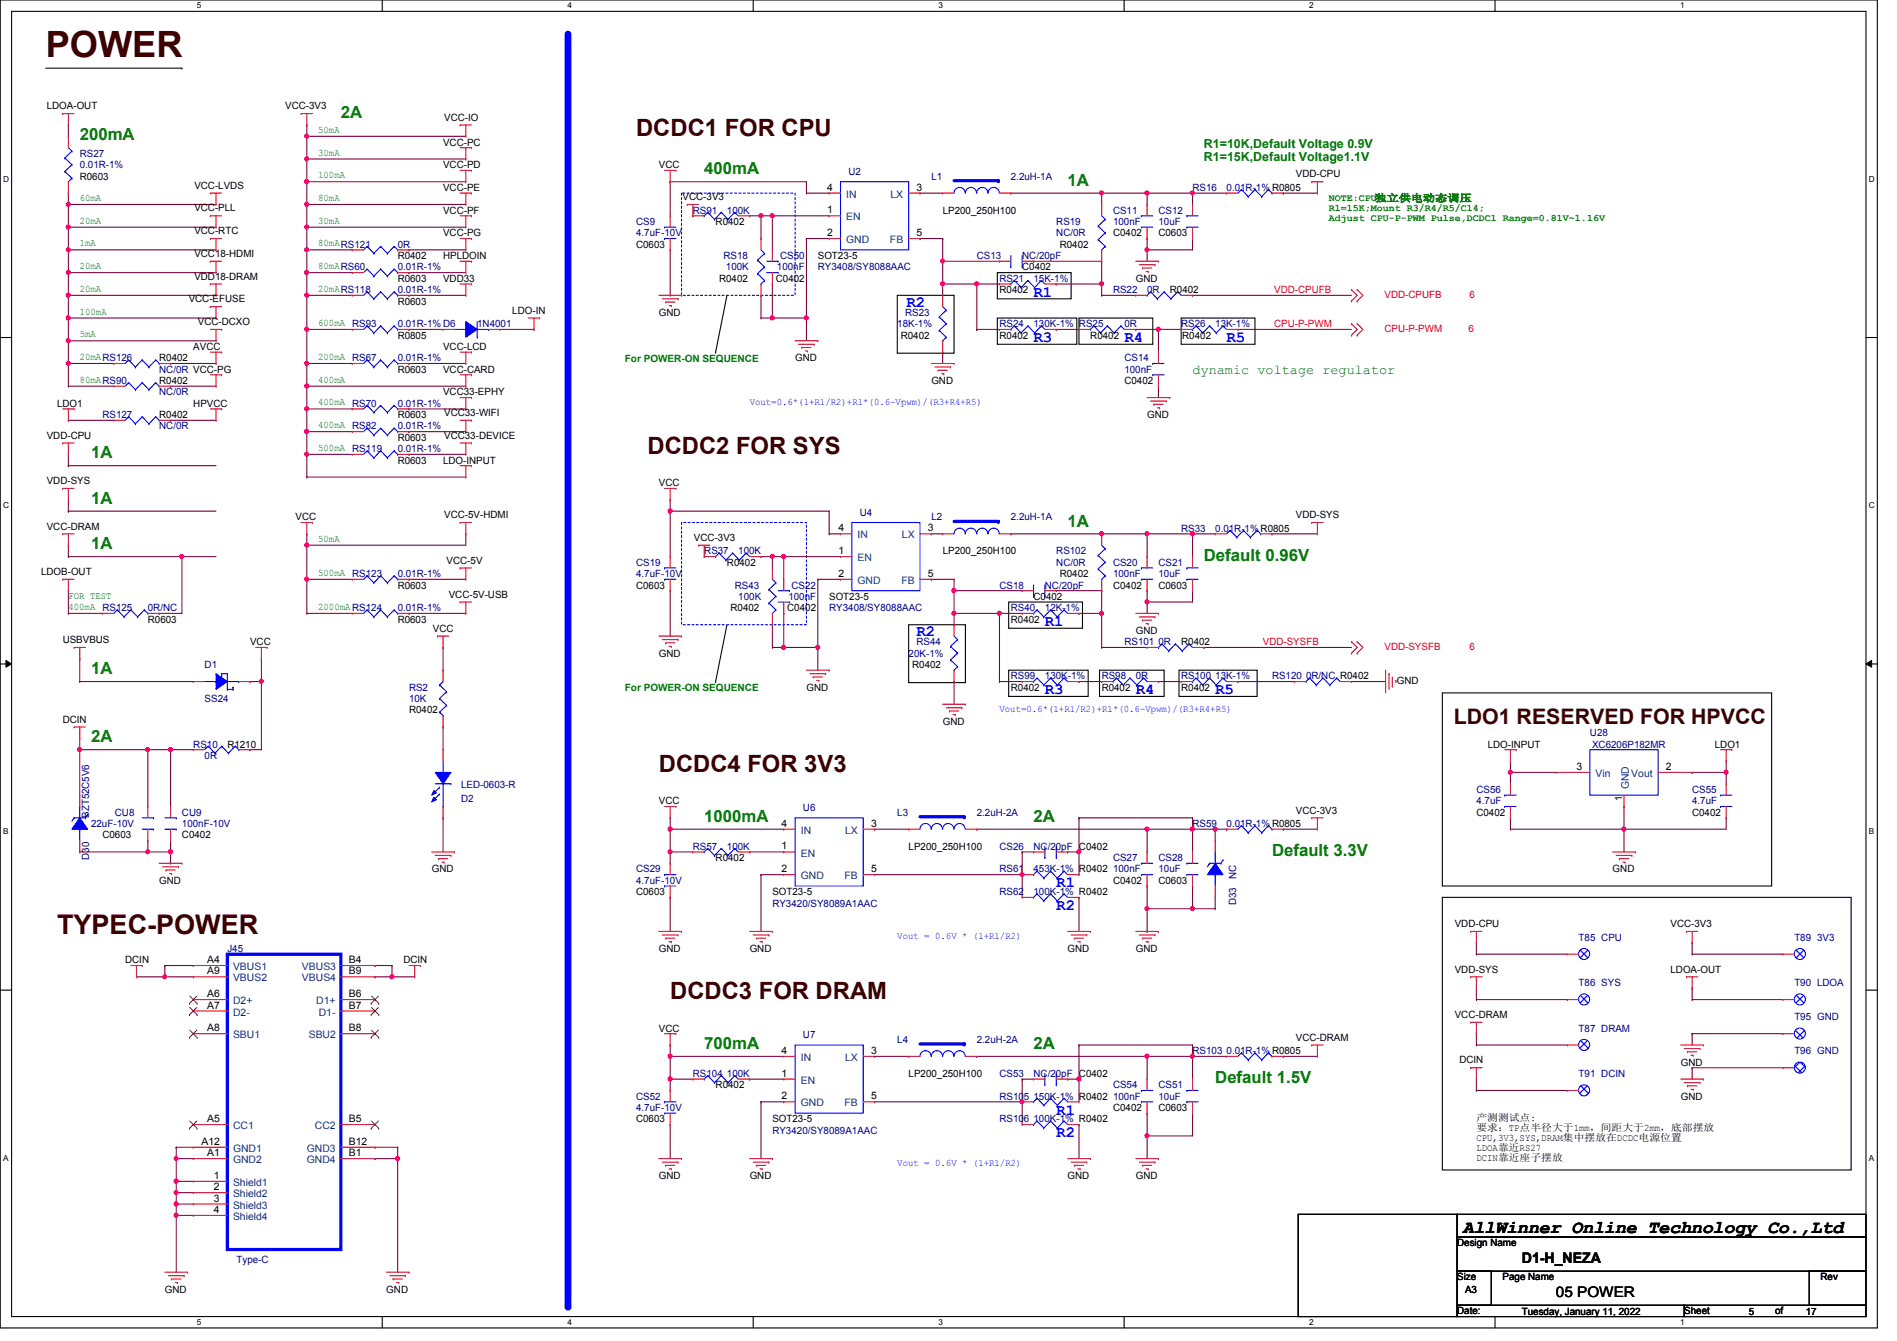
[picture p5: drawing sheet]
<svg xmlns="http://www.w3.org/2000/svg" width="297mm" height="210mm" viewBox="0 0 297 210" stroke-linecap="round" stroke-linejoin="round" font-family="sans-serif">
<defs><g id="words">
<text font-size="5.7" fill="#400000" x="7.2" y="8.8">POWER</text>
<text font-size="4.2" fill="#400000" x="8.9" y="146.2">TYPEC-POWER</text>
<g font-size="3.7" fill="#400000">
<text x="99.6" y="21.3">DCDC1 FOR CPU</text>
<text x="101.4" y="71">DCDC2 FOR SYS</text>
<text x="103.2" y="120.8">DCDC4 FOR 3V3</text>
<text x="104.9" y="156.4">DCDC3 FOR DRAM</text>
</g>
<text font-size="3.3" fill="#400000" x="227.6" y="113.4">LDO1 RESERVED FOR HPVCC</text>
<text font-size="2.8" x="229.1" y="193">AllWinner Online Technology Co.,Ltd</text>
<g font-size="2.6" fill="#008000">
<text x="12.5" y="22">200mA</text>
<text x="53.4" y="18.4">2A</text>
<text x="110.3" y="27.3">400mA</text>
<text x="167.2" y="29.1">1A</text>
<text x="14.3" y="71.8">1A</text>
<text x="14.3" y="78.9">1A</text>
<text x="167.2" y="82.4">1A</text>
<text x="14.3" y="86">1A</text>
<text x="188.5" y="87.8">Default 0.96V</text>
<text x="14.3" y="105.5">1A</text>
<text x="14.3" y="116.2">2A</text>
<text x="110.3" y="128.7">1000mA</text>
<text x="161.8" y="128.7">2A</text>
<text x="199.2" y="134">Default 3.3V</text>
<text x="110.3" y="164.2">700mA</text>
<text x="161.8" y="164.2">2A</text>
<text x="190.3" y="169.5">Default 1.5V</text>
</g>
<g font-size="2.5" fill="#00f">
<text x="161.8" y="46.4">R1</text>
<text x="141.9" y="48">R2</text>
<text x="161.8" y="53.6">R3</text>
<text x="176.1" y="53.6">R4</text>
<text x="192.1" y="53.6">R5</text>
<text x="143.5" y="99.6">R2</text>
<text x="163.6" y="98">R1</text>
<text x="163.6" y="108.7">R3</text>
<text x="177.8" y="108.7">R4</text>
<text x="190.3" y="108.7">R5</text>
<text x="165.4" y="138.9">R1</text>
<text x="165.4" y="142.5">R2</text>
<text x="165.4" y="174.5">R1</text>
<text x="165.4" y="178">R2</text>
</g>
<g font-size="2.3">
<text x="238.3" y="197.7">D1-H_NEZA</text>
<text x="243.6" y="203">05 POWER</text>
</g>
<text font-size="2.1" fill="#008000" x="186.7" y="58.5">dynamic voltage regulator</text>
<g font-size="1.9" fill="#008000">
<text x="188.5" y="23.2">R1=10K,Default Voltage 0.9V</text>
<text x="188.5" y="25.2">R1=15K,Default Voltage1.1V</text>
</g>
<g font-size="1.6">
<text x="7.3" y="17.1">LDOA-OUT</text>
<text x="44.7" y="17.1">VCC-3V3</text>
<text x="69.4" y="22.8">VCC-PC</text>
<text x="69.6" y="18.9">VCC-IO</text>
<text x="12.5" y="28.1">R0603</text>
<text x="30.4" y="29.5">VCC-LVDS</text>
<text x="69.4" y="26.3">VCC-PD</text>
<text x="69.4" y="29.9">VCC-PE</text>
<text x="103.2" y="26.3">VCC</text>
<text x="129.5" y="29.8">4</text>
<text x="143.5" y="29.8">3</text>
<text x="202.9" y="27.8">VDD-CPU</text>
<text x="30.4" y="33.1">VCC-PLL</text>
<text x="69.4" y="33.4">VCC-PF</text>
<text x="106.9" y="31.3">VCC-3V3</text>
<text x="112.1" y="35.2">R0402</text>
<text x="129.5" y="33.4">1</text>
<text x="147.6" y="33.4">LP200_250H100</text>
<text x="30.4" y="36.7">VCC-RTC</text>
<text x="30.4" y="40.2">VCC18-HDMI</text>
<text x="62.3" y="40.6">R0402</text>
<text x="69.4" y="37">VCC-PG</text>
<text x="69.4" y="40.6">HPLDOIN</text>
<text x="99.6" y="38.8">C0603</text>
<text x="128.1" y="40.6">SOT23-5</text>
<text x="129.5" y="37">2</text>
<text x="143.5" y="37">5</text>
<text x="165.9" y="38.8">R0402</text>
<text x="174.3" y="37">C0402</text>
<text x="181.4" y="37">C0603</text>
<text x="29.5" y="47.3">VCC-EFUSE</text>
<text x="30.4" y="43.8">VDD18-DRAM</text>
<text x="62.3" y="47.7">R0603</text>
<text x="62.3" y="44.1">R0603</text>
<text x="69.4" y="44.1">VDD33</text>
<text x="112.6" y="44.1">R0402</text>
<text x="121.5" y="44.1">C0402</text>
<text x="156.5" y="45.9">R0402</text>
<text x="160.1" y="42.3">C0402</text>
<text x="177.8" y="44.1">GND</text>
<text x="183.2" y="45.9">R0402</text>
<text x="31" y="50.9">VCC-DCXO</text>
<text x="62.3" y="53">R0805</text>
<text x="80.2" y="49.1">LDO-IN</text>
<text x="103.2" y="49.4">GND</text>
<text x="141.1" y="53">R0402</text>
<text x="156.5" y="53">R0402</text>
<text x="170.7" y="53">R0402</text>
<text x="185.1" y="53">R0402</text>
<text x="24.9" y="56.6">R0402</text>
<text x="30.3" y="54.8">AVCC</text>
<text x="62.3" y="58.3">R0603</text>
<text x="69.4" y="54.8">VCC-LCD</text>
<text x="69.4" y="58.3">VCC-CARD</text>
<text x="124.5" y="56.6">GND</text>
<text x="8.9" y="63.7">LDO1</text>
<text x="24.9" y="65.4">R0402</text>
<text x="24.9" y="60.1">R0402</text>
<text x="30.3" y="63.7">HPVCC</text>
<text x="62.3" y="65.4">R0603</text>
<text x="69.4" y="61.9">VCC33-EPHY</text>
<text x="69.6" y="65.1">VCC33-WIFI</text>
<text x="145.8" y="60.1">GND</text>
<text x="176.1" y="60.1">C0402</text>
<text x="179.6" y="65.4">GND</text>
<text x="7.3" y="68.7">VDD-CPU</text>
<text x="62.3" y="69">R0603</text>
<text x="69.6" y="68.7">VCC33-DEVICE</text>
<text x="7.3" y="75.8">VDD-SYS</text>
<text x="62.3" y="72.6">R0603</text>
<text x="69.4" y="72.6">LDO-INPUT</text>
<text x="103.2" y="76.1">VCC</text>
<text x="7.3" y="82.9">VCC-DRAM</text>
<text x="46.3" y="81.4">VCC</text>
<text x="69.6" y="81.1">VCC-5V-HDMI</text>
<text x="131.3" y="83.2">4</text>
<text x="145.3" y="83.2">3</text>
<text x="202.9" y="81.1">VDD-SYS</text>
<text x="69.9" y="88.2">VCC-5V</text>
<text x="108.7" y="84.7">VCC-3V3</text>
<text x="113.8" y="88.6">R0402</text>
<text x="131.3" y="86.7">1</text>
<text x="147.6" y="86.8">LP200_250H100</text>
<text x="6.4" y="90">LDOB-OUT</text>
<text x="62.3" y="92.1">R0603</text>
<text x="70.3" y="93.6">VCC-5V-USB</text>
<text x="99.6" y="92.1">C0603</text>
<text x="114.4" y="95.7">R0402</text>
<text x="123.3" y="95.7">C0402</text>
<text x="129.8" y="93.9">SOT23-5</text>
<text x="131.3" y="90.3">2</text>
<text x="145.3" y="90.3">5</text>
<text x="161.8" y="93.9">C0402</text>
<text x="165.9" y="90.3">R0402</text>
<text x="174.3" y="92.1">C0402</text>
<text x="181.4" y="92.1">C0603</text>
<text x="9.8" y="100.7">USBVBUS</text>
<text x="23.2" y="97.5">R0603</text>
<text x="39.2" y="101">VCC</text>
<text x="62.3" y="97.5">R0603</text>
<text x="67.8" y="98.9">VCC</text>
<text x="158.3" y="97.5">R0402</text>
<text x="177.8" y="99.2">GND</text>
<text x="185" y="101">R0402</text>
<text x="103.2" y="102.8">GND</text>
<text x="142.8" y="104.6">R0402</text>
<text x="218.7" y="107.1">GND</text>
<text x="9.8" y="113.1">DCIN</text>
<text x="64" y="111.7">R0402</text>
<text x="126.3" y="108.1">GND</text>
<text x="147.6" y="113.5">GND</text>
<text x="158.3" y="108.1">R0402</text>
<text x="172.5" y="108.1">R0402</text>
<text x="185" y="108.1">R0402</text>
<text x="35.6" y="117">R1210</text>
<text x="233" y="117">LDO-INPUT</text>
<text x="268.5" y="117">LDO1</text>
<text x="103.2" y="125.9">VCC</text>
<text x="246.8" y="120.5">3</text>
<text x="254" y="125.3" transform="rotate(-90 254 125.3)">1</text>
<text x="260.9" y="120.5">2</text>
<text x="16" y="131.2">C0603</text>
<text x="28.5" y="131.2">C0402</text>
<text x="122.4" y="129.4">4</text>
<text x="136.4" y="129.4">3</text>
<text x="202.9" y="127.3">VCC-3V3</text>
<text x="231.2" y="127.7">C0402</text>
<text x="265" y="127.7">C0402</text>
<text x="67.6" y="136.6">GND</text>
<text x="112.1" y="134.8">R0402</text>
<text x="122.4" y="133">1</text>
<text x="122.4" y="136.5">2</text>
<text x="136.4" y="136.5">5</text>
<text x="142.3" y="133">LP200_250H100</text>
<text x="168.9" y="136.6">R0402</text>
<text x="168.9" y="133">C0402</text>
<text x="252.5" y="136.6">GND</text>
<text x="24.9" y="138.3">GND</text>
<text x="99.6" y="140.1">C0603</text>
<text x="120.9" y="140.1">SOT23-5</text>
<text x="174.3" y="138.3">C0402</text>
<text x="181.4" y="138.3">C0603</text>
<text x="103.2" y="149">GND</text>
<text x="117.4" y="149">GND</text>
<text x="167.2" y="149">GND</text>
<text x="177.8" y="149">GND</text>
<text x="227.8" y="145.1">VDD-CPU</text>
<text x="261.6" y="145.1">VCC-3V3</text>
<text x="19.6" y="150.8">DCIN</text>
<text x="32.4" y="150.7">A4</text>
<text x="32.4" y="152.5">A9</text>
<text x="54.6" y="150.7">B4</text>
<text x="54.6" y="152.5">B9</text>
<text x="63.2" y="150.8">DCIN</text>
<text x="227.8" y="152.2">VDD-SYS</text>
<text x="261.6" y="152.2">LDOA-OUT</text>
<text x="32.4" y="156.1">A6</text>
<text x="32.4" y="157.9">A7</text>
<text x="32.4" y="161.4">A8</text>
<text x="54.6" y="156.1">B6</text>
<text x="54.6" y="157.9">B7</text>
<text x="54.6" y="161.4">B8</text>
<text x="103.2" y="161.5">VCC</text>
<text x="227.8" y="159.3">VCC-DRAM</text>
<text x="122.4" y="165">4</text>
<text x="136.4" y="165">3</text>
<text x="202.9" y="162.9">VCC-DRAM</text>
<text x="228.5" y="166.5">DCIN</text>
<text x="263.2" y="166.8">GND</text>
<text x="112.1" y="170.3">R0402</text>
<text x="122.4" y="168.5">1</text>
<text x="122.4" y="172.1">2</text>
<text x="136.4" y="172.1">5</text>
<text x="142.3" y="168.6">LP200_250H100</text>
<text x="168.9" y="172.1">R0402</text>
<text x="168.9" y="168.6">C0402</text>
<text x="174.3" y="173.9">C0402</text>
<text x="181.4" y="173.9">C0603</text>
<text x="263.2" y="172.1">GND</text>
<text x="31.5" y="179.2">A12</text>
<text x="32.4" y="175.6">A5</text>
<text x="54.6" y="175.6">B5</text>
<text x="54.6" y="179.2">B12</text>
<text x="99.6" y="175.7">C0603</text>
<text x="120.9" y="175.7">SOT23-5</text>
<text x="231.2" y="175.5">产产产产产:</text>
<text x="231.2" y="177">要要：TP产点点点点1mm，间间点点2mm，底底底底</text>
<text x="231.2" y="178.6">CPU,3V3,SYS,DRAM集集底底集DCDC独电电电</text>
<text x="32.4" y="181">A1</text>
<text x="33.5" y="184.5">1</text>
<text x="54.6" y="181">B1</text>
<text x="103.2" y="184.6">GND</text>
<text x="117.4" y="184.6">GND</text>
<text x="167.2" y="184.6">GND</text>
<text x="177.8" y="184.6">GND</text>
<text x="231.2" y="180.2">LDOA靠靠RS27</text>
<text x="231.2" y="181.7">DCIN靠靠靠靠底底</text>
<text x="33.5" y="186.3">2</text>
<text x="33.5" y="188.1">3</text>
<text x="33.5" y="189.9">4</text>
<text x="228.2" y="195.1">Design Name</text>
<text x="25.8" y="202.4">GND</text>
<text x="60.5" y="202.4">GND</text>
<text x="228.2" y="200.4">Size</text>
<text x="229.4" y="202.4">A3</text>
<text x="235.3" y="200.4">Page Name</text>
<text x="285.1" y="200.4">Rev</text>
<text x="228.2" y="205.7">Date:</text>
<text x="238.3" y="205.9">Tuesday, January 11, 2022</text>
<text x="263.7" y="205.7">Sheet</text>
<text x="273.9" y="205.9">5</text>
<text x="278" y="205.7">of</text>
<text x="282.7" y="205.9">17</text>
</g>
<g font-size="1.6" fill="#008000">
<text x="49.8" y="20.8">50mA</text>
<text x="49.8" y="24.3">30mA</text>
<text x="49.8" y="27.9">100mA</text>
<text x="12.5" y="31.5">60mA</text>
<text x="12.5" y="35">20mA</text>
<text x="49.8" y="31.5">80mA</text>
<text x="49.8" y="35">30mA</text>
<text x="208.1" y="31.5">NOTE:CPU独独独独独独独独</text>
<text x="208.1" y="33.1">R1=15K;Mount R3/R4/R5/C14;</text>
<text x="208.1" y="34.6">Adjust CPU-P-PWM Pulse,DCDC1 Range=0.81V~1.16V</text>
<text x="12.5" y="38.6">1mA</text>
<text x="49.8" y="38.6">80mARS121</text>
<text x="12.5" y="42.1">20mA</text>
<text x="12.5" y="45.7">20mA</text>
<text x="49.8" y="42.1">80mARS60</text>
<text x="49.8" y="45.7">20mARS118</text>
<text x="12.5" y="49.2">100mA</text>
<text x="12.5" y="52.8">5mA</text>
<text x="49.8" y="51">600mA</text>
<text x="12.5" y="59.9">80mARS90</text>
<text x="12.5" y="56.3">20mARS126</text>
<text x="49.8" y="56.3">200mA</text>
<text x="49.8" y="59.9">400mA</text>
<text x="97.8" y="56.6">For POWER-ON SEQUENCE</text>
<text x="49.8" y="63.5">400mA</text>
<text x="49.8" y="67">400mA</text>
<text x="49.8" y="70.6">500mA</text>
<text x="49.8" y="84.8">50mA</text>
<text x="10.7" y="93.7">FOR TEST</text>
<text x="10.7" y="95.5">400mA</text>
<text x="49.8" y="90.1">500mA</text>
<text x="49.8" y="95.5">2000mARS124</text>
<text x="97.8" y="108.2">For POWER-ON SEQUENCE</text>
</g>
<g font-size="1.6" fill="#000080">
<text x="12.5" y="24.6">RS27</text>
<text x="12.5" y="26.3">0.01R-1%</text>
<text x="132.8" y="27.4">U2</text>
<text x="145.8" y="28.1">L1</text>
<text x="158.3" y="28.1">2.2uH-1A</text>
<text x="186.7" y="29.9">RS16</text>
<text x="192.1" y="29.9">0.01R-1% R0805</text>
<text x="99.6" y="35.2">CS9</text>
<text x="108.5" y="33.4">RS91</text>
<text x="113.8" y="33.4">100K</text>
<text x="165.4" y="35.2">RS19</text>
<text x="174.3" y="33.4">CS11</text>
<text x="174.3" y="35.2">100nF</text>
<text x="181.4" y="33.4">CS12</text>
<text x="181.4" y="35.2">10uF</text>
<text x="62.3" y="38.8">0R</text>
<text x="99.6" y="37">4.7uF-10V</text>
<text x="113.3" y="40.6">RS18</text>
<text x="122.2" y="40.6">CS50</text>
<text x="152.9" y="40.6">CS13</text>
<text x="160.1" y="40.6">NC/20pF</text>
<text x="165.4" y="37">NC/0R</text>
<text x="62.3" y="45.9">0.01R-1%</text>
<text x="62.3" y="42.3">0.01R-1%</text>
<text x="113.7" y="42.3">100K</text>
<text x="121.7" y="42.3">100nF</text>
<text x="128.1" y="42.3">RY3408/SY8088AAC</text>
<text x="156.5" y="44.1">RS21</text>
<text x="161.8" y="44.1">15K-1%</text>
<text x="174.3" y="45.9">RS22</text>
<text x="179.6" y="45.9">0R</text>
<text x="55.2" y="51.2">RS93</text>
<text x="62.3" y="51.2">0.01R-1% D6</text>
<text x="74.7" y="51.2">1N4001</text>
<text x="140.5" y="51.2">18K-1%</text>
<text x="141.7" y="49.4">RS23</text>
<text x="156.5" y="51.2">RS24</text>
<text x="161.8" y="51.2">130K-1%</text>
<text x="168.9" y="51.2">RS25</text>
<text x="176.1" y="51.2">0R</text>
<text x="185" y="51.2">RS26</text>
<text x="190.3" y="51.2">13K-1%</text>
<text x="24.9" y="58.3">NC/0R VCC-PG</text>
<text x="55.2" y="56.6">RS67</text>
<text x="62.3" y="56.6">0.01R-1%</text>
<text x="176.1" y="56.6">CS14</text>
<text x="176.1" y="58.3">100nF</text>
<text x="16" y="65.4">RS127</text>
<text x="24.9" y="61.9">NC/0R</text>
<text x="55.2" y="63.7">RS70</text>
<text x="62.3" y="63.7">0.01R-1%</text>
<text x="24.9" y="67.2">NC/0R</text>
<text x="55.2" y="70.8">RS119</text>
<text x="55.2" y="67.2">RS82</text>
<text x="62.3" y="70.8">0.01R-1%</text>
<text x="62.3" y="67.2">0.01R-1%</text>
<text x="134.6" y="80.7">U4</text>
<text x="145.8" y="81.4">L2</text>
<text x="158.3" y="81.4">2.2uH-1A</text>
<text x="185" y="83.2">RS33</text>
<text x="190.3" y="83.2">0.01R-1% R0805</text>
<text x="99.6" y="88.6">CS19</text>
<text x="110.3" y="86.8">RS37</text>
<text x="115.6" y="86.8">100K</text>
<text x="165.4" y="86.8">RS102</text>
<text x="165.4" y="88.6">NC/0R</text>
<text x="174.3" y="88.6">CS20</text>
<text x="181.4" y="88.6">CS21</text>
<text x="16" y="95.7">RS125</text>
<text x="23.2" y="95.7">0R/NC</text>
<text x="55.2" y="90.3">RS123</text>
<text x="62.3" y="90.3">0.01R-1%</text>
<text x="62.3" y="95.7">0.01R-1%</text>
<text x="99.6" y="90.3">4.7uF-10V</text>
<text x="115.1" y="92.1">RS43</text>
<text x="115.6" y="93.9">100K</text>
<text x="123.4" y="93.9">100nF</text>
<text x="123.9" y="92.1">CS22</text>
<text x="129.8" y="95.7">RY3408/SY8088AAC</text>
<text x="156.5" y="92.1">CS18</text>
<text x="158.3" y="95.7">RS40</text>
<text x="163.6" y="92.1">NC/20pF</text>
<text x="163.6" y="95.7">12K-1%</text>
<text x="174.3" y="90.3">100nF</text>
<text x="181.4" y="90.3">10uF</text>
<text x="143.5" y="101">RS44</text>
<text x="176.1" y="101">RS101 0R</text>
<text x="32" y="104.6">D1</text>
<text x="142.3" y="102.8">20K-1%</text>
<text x="158.3" y="106.3">RS99</text>
<text x="163.6" y="106.3">130K-1%</text>
<text x="172.5" y="106.3">RS98</text>
<text x="177.8" y="106.3">0R</text>
<text x="185" y="106.3">RS100 13K-1%</text>
<text x="199.2" y="106.3">RS120 0R/NC R0402</text>
<text x="32" y="109.9">SS24</text>
<text x="64" y="108.1">RS2</text>
<text x="64" y="109.9">10K</text>
<text x="30.3" y="117">RS10</text>
<text x="32" y="118.8">0R</text>
<text x="249" y="115.2">U28</text>
<text x="249.3" y="117">XC6206P182MR</text>
<text x="72.2" y="125.6">D2</text>
<text x="72.2" y="123.4">LED-0603-R</text>
<text x="231.2" y="124.1">CS56</text>
<text x="231.2" y="125.9">4.7uF</text>
<text x="265" y="124.1">CS55</text>
<text x="265" y="125.9">4.7uF</text>
<text x="14" y="128" transform="rotate(-90 14 128)">BZT52C5V6</text>
<text x="14.3" y="129.5">22uF-10V</text>
<text x="18" y="127.7">CU8</text>
<text x="28.5" y="127.7">CU9</text>
<text x="28.5" y="129.5">100nF-10V</text>
<text x="125.7" y="127">U6</text>
<text x="140.5" y="127.7">L3</text>
<text x="152.9" y="127.7">2.2uH-2A</text>
<text x="186.7" y="129.5">RS59</text>
<text x="192.1" y="129.5">0.01R-1% R0805</text>
<text x="14" y="134.6" transform="rotate(-90 14 134.6)">D30</text>
<text x="99.6" y="136.6">CS29</text>
<text x="108.5" y="133">RS57</text>
<text x="113.8" y="133">100K</text>
<text x="156.5" y="136.6">RS61</text>
<text x="156.5" y="133">CS26</text>
<text x="161.8" y="136.6">453K-1%</text>
<text x="161.8" y="133">NC/20pF</text>
<text x="174.3" y="134.8">CS27</text>
<text x="174.3" y="136.6">100nF</text>
<text x="181.4" y="134.8">CS28</text>
<text x="181.4" y="136.6">10uF</text>
<text x="193.5" y="137.6" transform="rotate(-90 193.5 137.6)">NC</text>
<text x="99.6" y="138.3">4.7uF-10V</text>
<text x="120.9" y="141.9">RY3420/SY8089A1AAC</text>
<text x="156.5" y="140.1">RS62</text>
<text x="161.8" y="140.1">100K-1% R0402</text>
<text x="193.5" y="141.7" transform="rotate(-90 193.5 141.7)">D33</text>
<text x="35.6" y="149">J45</text>
<text x="247.2" y="147.2">T85 CPU</text>
<text x="281" y="147.2">T89 3V3</text>
<text x="247.2" y="154.3">T86 SYS</text>
<text x="281" y="154.3">T90 LDOA</text>
<text x="247.2" y="161.5">T87 DRAM</text>
<text x="281" y="159.7">T95 GND</text>
<text x="125.7" y="162.5">U7</text>
<text x="140.5" y="163.2">L4</text>
<text x="152.9" y="163.2">2.2uH-2A</text>
<text x="186.7" y="165">RS103 0.01R-1% R0805</text>
<text x="281" y="165">T96 GND</text>
<text x="99.6" y="172.1">CS52</text>
<text x="99.6" y="173.9">4.7uF-10V</text>
<text x="108.5" y="168.6">RS104 100K</text>
<text x="156.5" y="172.1">RS105 150K-1%</text>
<text x="156.5" y="168.6">CS53</text>
<text x="161.8" y="168.6">NC/20pF</text>
<text x="174.3" y="170.3">CS54</text>
<text x="174.3" y="172.1">100nF</text>
<text x="181.4" y="170.3">CS51</text>
<text x="181.4" y="172.1">10uF</text>
<text x="247.2" y="168.6">T91 DCIN</text>
<text x="120.9" y="177.5">RY3420/SY8089A1AAC</text>
<text x="156.5" y="175.7">RS106 100K-1% R0402</text>
<text x="37" y="197.7">Type-C</text>
</g>
<g font-size="1.6" fill="#004080">
<text x="132.5" y="34.5">EN</text>
<text x="132.5" y="30.9">IN</text>
<text x="139.4" y="30.9">LX</text>
<text x="132.5" y="38.1">GND</text>
<text x="139.4" y="38.1">FB</text>
<text x="134.3" y="87.8">EN</text>
<text x="134.3" y="84.3">IN</text>
<text x="141.2" y="84.3">LX</text>
<text x="134.3" y="91.4">GND</text>
<text x="141.1" y="91.4">FB</text>
<text x="249.8" y="121.6">Vin</text>
<text x="255.1" y="123.6" transform="rotate(-90 255.1 123.6)">GND</text>
<text x="255.4" y="121.6">Vout</text>
<text x="125.4" y="130.5">IN</text>
<text x="132.3" y="130.5">LX</text>
<text x="125.4" y="134.1">EN</text>
<text x="125.4" y="137.6">GND</text>
<text x="132.2" y="137.6">FB</text>
<text x="36.5" y="151.8">VBUS1</text>
<text x="36.5" y="153.6">VBUS2</text>
<text x="47.3" y="151.8">VBUS3</text>
<text x="47.3" y="153.6">VBUS4</text>
<text x="36.5" y="157.2">D2+</text>
<text x="36.5" y="159">D2-</text>
<text x="49.5" y="157.2">D1+</text>
<text x="49.9" y="159">D1-</text>
<text x="36.5" y="162.5">SBU1</text>
<text x="48.3" y="162.5">SBU2</text>
<text x="125.4" y="166.1">IN</text>
<text x="132.3" y="166.1">LX</text>
<text x="125.4" y="169.6">EN</text>
<text x="125.4" y="173.2">GND</text>
<text x="132.2" y="173.2">FB</text>
<text x="36.5" y="176.7">CC1</text>
<text x="49.3" y="176.7">CC2</text>
<text x="36.5" y="182.1">GND2</text>
<text x="36.5" y="180.3">GND1</text>
<text x="36.5" y="185.6">Shield1</text>
<text x="48" y="182.1">GND4</text>
<text x="48" y="180.3">GND3</text>
<text x="36.5" y="187.4">Shield2</text>
<text x="36.5" y="189.2">Shield3</text>
<text x="36.5" y="191">Shield4</text>
</g>
<g font-size="1.6" fill="#f00">
<text x="199.5" y="45.9">VDD-CPUFB</text>
<text x="216.8" y="46.6">VDD-CPUFB</text>
<text x="230.1" y="46.6">6</text>
<text x="199.5" y="51.2">CPU-P-PWM</text>
<text x="216.8" y="51.9">CPU-P-PWM</text>
<text x="230" y="51.9">6</text>
<text x="197.7" y="101">VDD-SYSFB</text>
<text x="216.8" y="101.7">VDD-SYSFB</text>
<text x="230.1" y="101.7">6</text>
</g>
<g font-size="1.6" fill="#00f">
<text x="117.4" y="63.5">Vout=0.6*(1+R1/R2)+R1*(0.6-Vpwm)/(R3+R4+R5)</text>
<text x="156.5" y="111.5">Vout=0.6*(1+R1/R2)+R1*(0.6-Vpwm)/(R3+R4+R5)</text>
<text x="140.5" y="147">Vout = 0.6V * (1+R1/R2)</text>
<text x="140.5" y="182.6">Vout = 0.6V * (1+R1/R2)</text>
</g>
<g font-size="1.3">
<text x="30.8" y="1.3">5</text>
<text x="88.9" y="1.3">4</text>
<text x="146.9" y="1.3">3</text>
<text x="205" y="1.3">2</text>
<text x="263.1" y="1.3">1</text>
<text x=".5" y="28.4">D</text>
<text x="292.6" y="28.4">D</text>
<text x=".5" y="79.5">C</text>
<text x="292.6" y="79.5">C</text>
<text x=".5" y="130.6">B</text>
<text x="292.6" y="130.6">B</text>
<text x=".5" y="181.7">A</text>
<text x="292.6" y="181.7">A</text>
<text x="30.8" y="207.4">5</text>
<text x="88.9" y="207.4">4</text>
<text x="146.9" y="207.4">3</text>
<text x="205" y="207.4">2</text>
<text x="263.1" y="207.4">1</text>
</g>
</g></defs>
<path d="M0 0h294v207.9h-294zM1.8 1.8h290.4v204.3h-290.4z" fill="none" stroke="#000" stroke-width=".17"/>
<g fill="#fff">
<path d="M30.8 .2h.7v1.4h-.7z"/>
<path d="M30.8 206.2h.7v1.4h-.7z"/>
</g>
<path d="M59.9 0v1.8M59.9 206.1v1.8" fill="none" stroke="#000" stroke-width=".17"/>
<g fill="#fff">
<path d="M88.9 .2h.6v1.4h-.6z"/>
<path d="M88.9 206.2h.6v1.4h-.6z"/>
</g>
<path d="M117.9 0v1.8M117.9 206.1v1.8" fill="none" stroke="#000" stroke-width=".17"/>
<g fill="#fff">
<path d="M146.9 .2h.7v1.4h-.7z"/>
<path d="M146.9 206.2h.7v1.4h-.7z"/>
</g>
<path d="M176 0v1.8M176 206.1v1.8" fill="none" stroke="#000" stroke-width=".17"/>
<g fill="#fff">
<path d="M205 .2h.7v1.4h-.7z"/>
<path d="M205 206.2h.7v1.4h-.7z"/>
</g>
<path d="M234.1 0v1.8M234.1 206.1v1.8" fill="none" stroke="#000" stroke-width=".17"/>
<g fill="#fff">
<path d="M263.1 .2h.7v1.4h-.7z"/>
<path d="M263.1 206.2h.7v1.4h-.7z"/>
<path d="M.5 27.3h.9v1.4h-.9z"/>
<path d="M292.6 27.3h.9v1.4h-.9z"/>
<path d="M.5 78.4h.9v1.4h-.9z"/>
<path d="M292.6 78.4h.9v1.4h-.9z"/>
</g>
<path d="M0 52.8h1.8M292.2 52.8h1.8" fill="none" stroke="#000" stroke-width=".17"/>
<g fill="#fff">
<path d="M.5 129.5h.8v1.4h-.8z"/>
<path d="M292.6 129.5h.9v1.4h-.9z"/>
</g>
<path d="M0 103.9h1.8M292.2 103.9h1.8" fill="none" stroke="#000" stroke-width=".17"/>
<path d="M.9 103.4l.9 .5-.9 .5zM292.2 103.9l.9-.5v1z" fill="#000"/>
<path d="M.9 103.4l.9 .5-.9 .5zM292.2 103.9l.9-.5v1z" fill="none" stroke="#000" stroke-width=".16"/>
<g fill="#fff">
<path d="M.5 180.5h.8v1.4h-.8z"/>
<path d="M292.6 180.5h.9v1.4h-.9z"/>
</g>
<g fill="none" stroke="#000" stroke-width=".17">
<path d="M7.2 10.7h21.3M28.5 10.7h.1M112.1 55.1h.1M113.8 46.2l-1.7 8.9M140.5 46.2h8.9v9.1h-8.9zM156.2 42.7h11.5v4.1h-11.5zM156.2 49.8h12.4v4.1h-12.4zM168.9 49.8h11.6v4.1h-11.6zM185 49.8h11.5v4.1h-11.5zM113.8 97.8l-1.7 8.9M142.3 97.8h8.9v9h-8.9zM157.9 94.2h11.6v4.1h-11.6z"/>
<path d="M112.1 106.7h.1M157.9 104.9h12.5v4.1h-12.5zM172.2 104.9h10.1v4.1h-10.1zM184.6 104.9h12.2v4.1h-12.2zM0 155h1.8M292.2 155h1.8"/>
</g>
<path d="M106.7 30.2h17.8v16h-17.8zM106.7 81.8h19.6v16h-19.6z" fill="none" stroke="#00f" stroke-width=".17" stroke-dasharray=".3 .3"/>
<path d="M88.9 5.3v199.2" fill="none" stroke="#00f" stroke-width="1.1"/>
<circle cx="88.9" cy="204.5" r=".53" fill="#00f"/>
<path d="M225.8 108.5h51.6v30.2h-51.6zM225.8 140.5h64.1v42.6h-64.1z" fill="none" stroke="#000" stroke-width=".17"/>
<g fill="none" stroke="#800040" stroke-width=".17">
<path d="M10.7 32h.1M10.7 35.6h.1M10.7 39.1h.1M10.7 32v14.2M48 35.6h.1M48 35.6v3.5M10.7 42.7h.1M48 42.7h.1M48 51.6h.1M48 51.6v5.3M48 42.7h7.2M48 51.6h7.2"/>
<path d="M64 42.7h.1M64 51.6h.1M64 42.7h8.9M64 51.6h5.4M78.3 51.6h5.3M83.6 51.6h.1"/>
</g>
<circle cx="48" cy="56.9" r=".32" fill="#f0f"/>
<circle cx="48" cy="56.9" r=".32" fill="none" stroke="#f0f" stroke-width=".17"/>
<circle cx="48" cy="51.5" r=".32" fill="#f0f"/>
<circle cx="48" cy="51.5" r=".32" fill="none" stroke="#f0f" stroke-width=".17"/>
<path d="M48 21.3h.1M48 21.3h24.9M48 67.6h.1M48 67.6h7.2M64 67.6h.1M64 67.6h8.9" fill="none" stroke="#800040" stroke-width=".17"/>
<circle cx="48" cy="21.3" r=".32" fill="#f0f"/>
<circle cx="48" cy="21.3" r=".32" fill="none" stroke="#f0f" stroke-width=".17"/>
<path d="M48 21.3h.1M48 28.4h.1M48 24.9h.1M48 21.3v3.6M48 28.4h24.9M48 24.9h24.9M48 42.7h.1M48 42.7v3.5" fill="none" stroke="#800040" stroke-width=".17"/>
<circle cx="48" cy="46.2" r=".32" fill="#f0f"/>
<circle cx="48" cy="46.2" r=".32" fill="none" stroke="#f0f" stroke-width=".17"/>
<path d="M48 60.5h.1M48 60.5h24.9M64 64h.1M64 64h8.9" fill="none" stroke="#800040" stroke-width=".17"/>
<circle cx="48" cy="60.4" r=".32" fill="#f0f"/>
<circle cx="48" cy="60.4" r=".32" fill="none" stroke="#f0f" stroke-width=".17"/>
<path d="M48 19.6h.1M48 19.6v1.7M48 24.9h.1M48 24.9v3.5M48 56.9h.1M48 56.9h7.2M48 56.9v3.6M64 56.9h.1M64 56.9h8.9" fill="none" stroke="#800040" stroke-width=".17"/>
<circle cx="48" cy="28.4" r=".32" fill="#f0f"/>
<circle cx="48" cy="28.4" r=".32" fill="none" stroke="#f0f" stroke-width=".17"/>
<circle cx="48" cy="24.9" r=".32" fill="#f0f"/>
<circle cx="48" cy="24.9" r=".32" fill="none" stroke="#f0f" stroke-width=".17"/>
<path d="M48 60.5h.1M48 64h.1M48 60.5v7.1M48 64h7.2" fill="none" stroke="#800040" stroke-width=".17"/>
<circle cx="48" cy="67.5" r=".32" fill="#f0f"/>
<circle cx="48" cy="67.5" r=".32" fill="none" stroke="#f0f" stroke-width=".17"/>
<circle cx="48" cy="64" r=".32" fill="#f0f"/>
<circle cx="48" cy="64" r=".32" fill="none" stroke="#f0f" stroke-width=".17"/>
<path d="M48 28.4h.1M48 32h.1M48 28.4v3.6M48 32h24.9" fill="none" stroke="#800040" stroke-width=".17"/>
<circle cx="48" cy="32" r=".32" fill="#f0f"/>
<circle cx="48" cy="32" r=".32" fill="none" stroke="#f0f" stroke-width=".17"/>
<path d="M48 32h.1M48 35.6h.1M48 32v3.6M48 35.6h24.9" fill="none" stroke="#800040" stroke-width=".17"/>
<circle cx="48" cy="35.5" r=".32" fill="#f0f"/>
<circle cx="48" cy="35.5" r=".32" fill="none" stroke="#f0f" stroke-width=".17"/>
<path d="M128.1 90.7h.1M128.1 90.7v10.6" fill="none" stroke="#800040" stroke-width=".17"/>
<circle cx="128" cy="101.3" r=".32" fill="#f0f"/>
<circle cx="128" cy="101.3" r=".32" fill="none" stroke="#f0f" stroke-width=".17"/>
<path d="M104.9 80h.1M104.9 80h24.9M128.1 90.7h.1M128.1 90.7h3.5" fill="none" stroke="#800040" stroke-width=".17"/>
<circle cx="104.9" cy="80" r=".32" fill="#f0f"/>
<circle cx="104.9" cy="80" r=".32" fill="none" stroke="#f0f" stroke-width=".17"/>
<path d="M104.9 78.2h.1M104.9 78.2v1.8M104.9 92.5h.1M104.9 92.5v7.1M145.8 83.6h.1M145.8 90.7h.1M145.8 83.6h1.8M145.8 90.7h3.6M158.3 83.6h.1M158.3 83.6h14.2" fill="none" stroke="#800040" stroke-width=".17"/>
<circle cx="172.5" cy="83.5" r=".32" fill="#f0f"/>
<circle cx="172.5" cy="83.5" r=".32" fill="none" stroke="#f0f" stroke-width=".17"/>
<path d="M165.4 92.5h.1M165.4 92.5h7.1M172.5 92.5h.1M172.5 92.5v3.5" fill="none" stroke="#800040" stroke-width=".17"/>
<circle cx="172.5" cy="96" r=".32" fill="#f0f"/>
<circle cx="172.5" cy="96" r=".32" fill="none" stroke="#f0f" stroke-width=".17"/>
<path d="M147.6 37.3h.1M147.6 37.3v3.6M147.6 44.4h.1M147.6 44.4h5.3v7.2M152.9 51.6h.1" fill="none" stroke="#800040" stroke-width=".17"/>
<circle cx="152.9" cy="44.4" r=".32" fill="#f0f"/>
<circle cx="152.9" cy="44.4" r=".32" fill="none" stroke="#f0f" stroke-width=".17"/>
<circle cx="147.6" cy="44.4" r=".32" fill="#f0f"/>
<circle cx="147.6" cy="44.4" r=".32" fill="none" stroke="#f0f" stroke-width=".17"/>
<path d="M126.3 37.3h.1M126.3 37.3h3.5M126.3 37.3v12.5M152.9 51.6h.1M152.9 44.4h.1M152.9 51.6h3.6M152.9 44.4h3.6" fill="none" stroke="#800040" stroke-width=".17"/>
<circle cx="126.3" cy="49.8" r=".32" fill="#f0f"/>
<circle cx="126.3" cy="49.8" r=".32" fill="none" stroke="#f0f" stroke-width=".17"/>
<g fill="none" stroke="#800040" stroke-width=".17">
<path d="M104.9 28.4h.1M104.9 28.4h21.4M104.9 39.1v7.1M144.1 37.3h.1M144.1 30.2h.1M144.1 37.3h3.5M144.1 30.2h3.5M104.9 46.2h.1M147.6 55.1h.1M147.6 40.9h.1M147.6 40.9h8.9M147.6 55.1v1.8"/>
<path d="M161.8 40.9h.1M161.8 40.9h10.7M172.5 40.9h.1M172.5 40.9v3.5"/>
</g>
<circle cx="147.6" cy="40.9" r=".32" fill="#f0f"/>
<circle cx="147.6" cy="40.9" r=".32" fill="none" stroke="#f0f" stroke-width=".17"/>
<path d="M179.6 39.1h.1M179.6 39.1v1.8M179.6 39.1h7.1M186.7 30.2h.1M186.7 30.2h5.4M201 30.2h.1M201 30.2h5.3" fill="none" stroke="#800040" stroke-width=".17"/>
<circle cx="179.6" cy="39.1" r=".32" fill="#f0f"/>
<circle cx="179.6" cy="39.1" r=".32" fill="none" stroke="#f0f" stroke-width=".17"/>
<path d="M179.6 37.3h.1M179.6 30.2h.1M179.6 37.3v1.8M179.6 30.2h7.1M186.7 37.3h.1M186.7 30.2h.1M186.7 30.2v1.8M186.7 37.3v1.8" fill="none" stroke="#800040" stroke-width=".17"/>
<circle cx="186.7" cy="30.2" r=".32" fill="#f0f"/>
<circle cx="186.7" cy="30.2" r=".32" fill="none" stroke="#f0f" stroke-width=".17"/>
<circle cx="179.6" cy="30.2" r=".32" fill="#f0f"/>
<circle cx="179.6" cy="30.2" r=".32" fill="none" stroke="#f0f" stroke-width=".17"/>
<path d="M158.3 30.2h.1M158.3 30.2h14.2M147.6 40.9h.1M147.6 40.9v3.5" fill="none" stroke="#800040" stroke-width=".17"/>
<circle cx="172.5" cy="30.2" r=".32" fill="#f0f"/>
<circle cx="172.5" cy="30.2" r=".32" fill="none" stroke="#f0f" stroke-width=".17"/>
<g fill="none" stroke="#800040" stroke-width=".17">
<path d="M104.9 28.4h.1M104.9 28.4v5.4M179.6 30.2h.1M179.6 30.2v1.8M147.6 44.4h.1M147.6 44.4v1.8M165.4 51.6h.1M165.4 51.6h3.5M172.5 44.4h.1M172.5 46.2h.1M172.5 44.4v1.8M172.5 46.2h5.3"/>
<path d="M177.8 51.6h.1M177.8 51.6h7.2M181.4 51.6h.1M181.4 51.6v3.5M186.7 46.2h.1M186.7 46.2h24.9M181.4 60.5h.1M181.4 60.5v1.7"/>
</g>
<circle cx="181.4" cy="51.5" r=".32" fill="#f0f"/>
<circle cx="181.4" cy="51.5" r=".32" fill="none" stroke="#f0f" stroke-width=".17"/>
<path d="M165.4 44.4h.1M165.4 44.4h7.1M193.8 51.6h.1M193.8 51.6h17.8" fill="none" stroke="#800040" stroke-width=".17"/>
<circle cx="172.5" cy="44.4" r=".32" fill="#f0f"/>
<circle cx="172.5" cy="44.4" r=".32" fill="none" stroke="#f0f" stroke-width=".17"/>
<path d="M179.6 83.6h.1M179.6 83.6v3.5M179.6 83.6h7.1M186.7 83.6h.1M186.7 83.6v3.5" fill="none" stroke="#800040" stroke-width=".17"/>
<circle cx="186.7" cy="83.5" r=".32" fill="#f0f"/>
<circle cx="186.7" cy="83.5" r=".32" fill="none" stroke="#f0f" stroke-width=".17"/>
<circle cx="179.6" cy="83.5" r=".32" fill="#f0f"/>
<circle cx="179.6" cy="83.5" r=".32" fill="none" stroke="#f0f" stroke-width=".17"/>
<path d="M179.6 92.5h.1M179.6 94.2h.1M179.6 92.5v1.7M186.7 92.5h.1M186.7 92.5v1.7h-7.1" fill="none" stroke="#800040" stroke-width=".17"/>
<circle cx="179.6" cy="94.2" r=".32" fill="#f0f"/>
<circle cx="179.6" cy="94.2" r=".32" fill="none" stroke="#f0f" stroke-width=".17"/>
<g fill="none" stroke="#800040" stroke-width=".17">
<path d="M119.2 87.1h.1M119.2 87.1h1.7M120.9 87.1h.1M120.9 87.1v1.8M122.7 96h.1M122.7 96v5.3M129.8 80h.1M129.8 83.6h.1M129.8 83.6h1.8M129.8 80v3.6M179.6 94.2h.1M179.6 94.2v1.8"/>
<path d="M186.7 83.6h.1M186.7 83.6h3.6M199.2 83.6h.1M199.2 83.6h7.1M120.9 101.3h.1M120.9 101.3h7.2M122.7 101.3h.1"/>
</g>
<circle cx="122.7" cy="101.3" r=".32" fill="#f0f"/>
<circle cx="122.7" cy="101.3" r=".32" fill="none" stroke="#f0f" stroke-width=".17"/>
<path d="M120.9 97.8h.1M120.9 87.1h.1M120.9 97.8v3.5M120.9 87.1h1.8M122.7 87.1h.1M122.7 87.1v3.6" fill="none" stroke="#800040" stroke-width=".17"/>
<circle cx="120.9" cy="87.1" r=".32" fill="#f0f"/>
<circle cx="120.9" cy="87.1" r=".32" fill="none" stroke="#f0f" stroke-width=".17"/>
<path d="M122.7 87.1h.1M122.7 87.1h8.9" fill="none" stroke="#800040" stroke-width=".17"/>
<circle cx="122.7" cy="87.1" r=".32" fill="#f0f"/>
<circle cx="122.7" cy="87.1" r=".32" fill="none" stroke="#f0f" stroke-width=".17"/>
<g fill="none" stroke="#800040" stroke-width=".17">
<path d="M104.9 80h.1M104.9 80v7.1M128.1 101.3h.1M128.1 101.3v3.6M119.2 136.9h.1M119.2 136.9h3.5M119.2 136.9v8.9M136.9 136.9h.1M136.9 136.9h23.2M152.9 129.8h.1M152.9 129.8h26.7M160.1 136.9h.1"/>
<path d="M160.1 136.9v3.6M167.2 133.3h.1M167.2 133.3h1.7M168.9 133.3h.1M168.9 133.3v3.6M186.7 129.8h.1M186.7 129.8v3.5M168.9 140.5h.1M168.9 140.5v5.3"/>
</g>
<circle cx="160" cy="136.9" r=".32" fill="#f0f"/>
<circle cx="160" cy="136.9" r=".32" fill="none" stroke="#f0f" stroke-width=".17"/>
<path d="M104.9 129.8h.1M104.9 129.8v3.5M136.9 129.8h.1M136.9 129.8h5.4M104.9 140.5h.1M104.9 140.5v5.3" fill="none" stroke="#800040" stroke-width=".17"/>
<circle cx="104.9" cy="133.3" r=".32" fill="#f0f"/>
<circle cx="104.9" cy="133.3" r=".32" fill="none" stroke="#f0f" stroke-width=".17"/>
<circle cx="104.9" cy="129.8" r=".32" fill="#f0f"/>
<circle cx="104.9" cy="129.8" r=".32" fill="none" stroke="#f0f" stroke-width=".17"/>
<g fill="none" stroke="#800040" stroke-width=".17">
<path d="M104.9 128h.1M104.9 129.8h.1M104.9 128v1.8M104.9 129.8h17.8M160.1 133.3h.1M160.1 133.3v3.6M160.1 133.3h1.7M186.7 129.8h3.6M190.3 129.8h.1M201 129.8h.1M201 129.8h5.3M179.6 145.8h.1"/>
<path d="M179.6 142.2h.1M179.6 142.2v3.6M179.6 142.2h7.1"/>
</g>
<circle cx="186.7" cy="142.2" r=".32" fill="#f0f"/>
<circle cx="186.7" cy="142.2" r=".32" fill="none" stroke="#f0f" stroke-width=".17"/>
<circle cx="179.6" cy="142.2" r=".32" fill="#f0f"/>
<circle cx="179.6" cy="142.2" r=".32" fill="none" stroke="#f0f" stroke-width=".17"/>
<path d="M179.6 138.7h.1M179.6 129.8h.1M179.6 138.7v3.5M179.6 129.8h7.1M186.7 138.7h.1M186.7 138.7v3.5" fill="none" stroke="#800040" stroke-width=".17"/>
<circle cx="186.7" cy="129.8" r=".32" fill="#f0f"/>
<circle cx="186.7" cy="129.8" r=".32" fill="none" stroke="#f0f" stroke-width=".17"/>
<circle cx="179.6" cy="129.8" r=".32" fill="#f0f"/>
<circle cx="179.6" cy="129.8" r=".32" fill="none" stroke="#f0f" stroke-width=".17"/>
<path d="M104.9 133.3h.1M104.9 133.3h3.6M104.9 133.3v1.8M117.4 133.3h.1M117.4 133.3h5.3M168.9 128h.1M168.9 128h17.8M168.9 128v5.3M179.6 129.8h.1M179.6 129.8v3.5M186.7 128h.1M186.7 128v1.8" fill="none" stroke="#800040" stroke-width=".17"/>
<circle cx="168.9" cy="133.3" r=".32" fill="#f0f"/>
<circle cx="168.9" cy="133.3" r=".32" fill="none" stroke="#f0f" stroke-width=".17"/>
<path d="M117.4 33.8h.1M117.4 33.8h1.8M120.9 33.8h.1M120.9 33.8v5.3M126.3 28.4h.1M126.3 30.2h.1M126.3 28.4v1.8M126.3 30.2h3.5" fill="none" stroke="#800040" stroke-width=".17"/>
<circle cx="120.9" cy="33.8" r=".32" fill="#f0f"/>
<circle cx="120.9" cy="33.8" r=".32" fill="none" stroke="#f0f" stroke-width=".17"/>
<path d="M119.2 33.8h.1M119.2 33.8v3.5M120.9 33.8h.1M120.9 33.8h8.9" fill="none" stroke="#800040" stroke-width=".17"/>
<circle cx="119.1" cy="33.8" r=".32" fill="#f0f"/>
<circle cx="119.1" cy="33.8" r=".32" fill="none" stroke="#f0f" stroke-width=".17"/>
<path d="M119.2 33.8h.1M119.2 33.8h1.7M120.9 44.4h.1M120.9 44.4v5.4" fill="none" stroke="#800040" stroke-width=".17"/>
<circle cx="120.9" cy="49.8" r=".32" fill="#f0f"/>
<circle cx="120.9" cy="49.8" r=".32" fill="none" stroke="#f0f" stroke-width=".17"/>
<g fill="none" stroke="#800040" stroke-width=".17">
<path d="M119.2 46.2h.1M119.2 49.8h.1M119.2 49.8h7.1M119.2 46.2v3.6M120.9 49.8h.1M126.3 49.8h.1M126.3 49.8v3.5M149.4 90.7h.1M149.4 90.7v1.8M156.5 96h.1M156.5 96v10.7M149.4 106.7h.1"/>
<path d="M149.4 106.7v3.5M156.5 106.7h.1M156.5 106.7h3.6M168.9 106.7h.1M168.9 106.7h3.6M181.4 106.7h.1M181.4 106.7h3.6"/>
</g>
<circle cx="156.5" cy="96" r=".32" fill="#f0f"/>
<circle cx="156.5" cy="96" r=".32" fill="none" stroke="#f0f" stroke-width=".17"/>
<g fill="none" stroke="#800040" stroke-width=".17">
<path d="M172.5 30.2h.1M172.5 30.2v1.8M172.5 30.2h7.1M149.4 96h.1M149.4 92.5h.1M149.4 96h10.7M149.4 92.5v5.3M149.4 92.5h10.7M156.5 96h.1M172.5 96h.1M172.5 96v5.3M172.5 101.3h.1"/>
<path d="M172.5 101.3h7.1M188.5 101.3h.1M188.5 101.3h23.1M193.8 106.7h.1M193.8 106.7h8.9"/>
</g>
<circle cx="149.4" cy="96" r=".32" fill="#f0f"/>
<circle cx="149.4" cy="96" r=".32" fill="none" stroke="#f0f" stroke-width=".17"/>
<circle cx="149.4" cy="92.4" r=".32" fill="#f0f"/>
<circle cx="149.4" cy="92.4" r=".32" fill="none" stroke="#f0f" stroke-width=".17"/>
<g fill="none" stroke="#800040" stroke-width=".17">
<path d="M168.9 96h.1M168.9 96h3.6M172.5 83.6h.1M172.5 83.6h7.1M119.2 172.5h.1M119.2 172.5h3.5M119.2 172.5v8.9M168.9 176h.1M168.9 168.9h.1M168.9 168.9v3.6M168.9 176v5.4M186.7 165.4h.1"/>
<path d="M186.7 165.4v3.5"/>
</g>
<circle cx="168.9" cy="168.9" r=".32" fill="#f0f"/>
<circle cx="168.9" cy="168.9" r=".32" fill="none" stroke="#f0f" stroke-width=".17"/>
<path d="M136.9 172.5h.1M136.9 172.5h23.2M152.9 165.4h.1M152.9 165.4h26.7M160.1 172.5h.1M160.1 172.5v3.5M167.2 168.9h.1M167.2 168.9h1.7" fill="none" stroke="#800040" stroke-width=".17"/>
<circle cx="160" cy="172.4" r=".32" fill="#f0f"/>
<circle cx="160" cy="172.4" r=".32" fill="none" stroke="#f0f" stroke-width=".17"/>
<path d="M104.9 176h.1M104.9 165.4h.1M104.9 163.6h.1M104.9 165.4h17.8M104.9 163.6v5.3M104.9 176v5.4M136.9 165.4h.1M136.9 165.4h5.4" fill="none" stroke="#800040" stroke-width=".17"/>
<circle cx="104.9" cy="165.3" r=".32" fill="#f0f"/>
<circle cx="104.9" cy="165.3" r=".32" fill="none" stroke="#f0f" stroke-width=".17"/>
<path d="M160.1 168.9h.1M160.1 168.9v3.6M160.1 168.9h1.7M179.6 177.8h.1M179.6 177.8v3.6M179.6 177.8h7.1M186.7 165.4h.1M186.7 165.4h5.4M201 165.4h.1M201 165.4h5.3" fill="none" stroke="#800040" stroke-width=".17"/>
<circle cx="179.6" cy="177.8" r=".32" fill="#f0f"/>
<circle cx="179.6" cy="177.8" r=".32" fill="none" stroke="#f0f" stroke-width=".17"/>
<path d="M179.6 174.2h.1M179.6 165.4h.1M179.6 174.2v3.6M179.6 165.4h7.1M186.7 174.2h.1M186.7 174.2v3.6" fill="none" stroke="#800040" stroke-width=".17"/>
<circle cx="186.7" cy="165.3" r=".32" fill="#f0f"/>
<circle cx="186.7" cy="165.3" r=".32" fill="none" stroke="#f0f" stroke-width=".17"/>
<circle cx="179.6" cy="165.3" r=".32" fill="#f0f"/>
<circle cx="179.6" cy="165.3" r=".32" fill="none" stroke="#f0f" stroke-width=".17"/>
<path d="M104.9 168.9h.1M104.9 168.9h3.6M104.9 168.9v1.8M117.4 168.9h.1M117.4 168.9h5.3M179.6 165.4h.1M179.6 165.4v3.5" fill="none" stroke="#800040" stroke-width=".17"/>
<circle cx="104.9" cy="168.9" r=".32" fill="#f0f"/>
<circle cx="104.9" cy="168.9" r=".32" fill="none" stroke="#f0f" stroke-width=".17"/>
<path d="M10.7 46.2h.1M10.7 46.2h23.1M168.9 163.6h.1M168.9 163.6h17.8M168.9 163.6v5.3M186.7 163.6h.1M186.7 163.6v1.8" fill="none" stroke="#800040" stroke-width=".17"/>
<circle cx="10.7" cy="46.2" r=".32" fill="#f0f"/>
<circle cx="10.7" cy="46.2" r=".32" fill="none" stroke="#f0f" stroke-width=".17"/>
<g fill="none" stroke="#800040" stroke-width=".17">
<path d="M10.7 46.2h.1M10.7 46.2v3.6M48 46.2h.1M48 46.2h7.2M48 46.2v5.4M64 46.2h.1M64 46.2h8.9M48 71.1h.1M48 71.1h7.2M64 71.1h.1M64 71.1h8.9M10.7 85.3h.1"/>
<path d="M10.7 87.1h.1M10.7 85.3v1.8M10.7 87.1h17.8"/>
</g>
<circle cx="48" cy="71.1" r=".32" fill="#f0f"/>
<circle cx="48" cy="71.1" r=".32" fill="none" stroke="#f0f" stroke-width=".17"/>
<path d="M48 67.6h.1M48 67.6v3.5M12.5 103.1h.1M12.5 103.1v3.6M39.2 106.7h.1M40.9 103.1h.1M40.9 103.1v3.6h-1.7M211.6 106.7h.1M211.6 106.7h5.4" fill="none" stroke="#800040" stroke-width=".17"/>
<circle cx="40.9" cy="106.7" r=".32" fill="#f0f"/>
<circle cx="40.9" cy="106.7" r=".32" fill="none" stroke="#f0f" stroke-width=".17"/>
<path d="M12.5 106.7h.1M12.5 106.7h17.8M23.2 133.3h.1M23.2 131.6v1.7M23.2 133.3h3.5M26.7 135.1h.1M26.7 133.3h.1M26.7 131.6v3.5" fill="none" stroke="#800040" stroke-width=".17"/>
<circle cx="26.7" cy="133.3" r=".32" fill="#f0f"/>
<circle cx="26.7" cy="133.3" r=".32" fill="none" stroke="#f0f" stroke-width=".17"/>
<path d="M27.6 188.5h.1M27.6 190.2h.1M27.6 188.5v10.6M27.6 190.2h2.7" fill="none" stroke="#800040" stroke-width=".17"/>
<circle cx="27.6" cy="190.2" r=".32" fill="#f0f"/>
<circle cx="27.6" cy="190.2" r=".32" fill="none" stroke="#f0f" stroke-width=".17"/>
<path d="M58.7 179.6h.1M58.7 179.6h3.6M58.7 181.4h.1M58.7 181.4h3.6M62.3 181.4h.1M62.3 181.4v17.7" fill="none" stroke="#800040" stroke-width=".17"/>
<circle cx="62.2" cy="181.3" r=".32" fill="#f0f"/>
<circle cx="62.2" cy="181.3" r=".32" fill="none" stroke="#f0f" stroke-width=".17"/>
<path d="M25.8 151.1h.1M25.8 152.9h.1M25.8 151.1h4.5M25.8 152.9h4.5M25.8 151.1v1.8M58.7 152.9h.1M58.7 151.1h.1M58.7 151.1h2.7M61.4 151.1h.1M61.4 151.1v1.8h-2.7" fill="none" stroke="#800040" stroke-width=".17"/>
<circle cx="61.4" cy="152.9" r=".32" fill="#f0f"/>
<circle cx="61.4" cy="152.9" r=".32" fill="none" stroke="#f0f" stroke-width=".17"/>
<path d="M27.6 179.6h.1M27.6 179.6h2.7M27.6 179.6v5.3M27.6 181.4h.1M27.6 181.4h2.7" fill="none" stroke="#800040" stroke-width=".17"/>
<circle cx="27.6" cy="184.9" r=".32" fill="#f0f"/>
<circle cx="27.6" cy="184.9" r=".32" fill="none" stroke="#f0f" stroke-width=".17"/>
<circle cx="27.6" cy="181.3" r=".32" fill="#f0f"/>
<circle cx="27.6" cy="181.3" r=".32" fill="none" stroke="#f0f" stroke-width=".17"/>
<path d="M27.6 184.9h.1M27.6 184.9h2.7M27.6 184.9v1.8" fill="none" stroke="#800040" stroke-width=".17"/>
<circle cx="27.6" cy="186.7" r=".32" fill="#f0f"/>
<circle cx="27.6" cy="186.7" r=".32" fill="none" stroke="#f0f" stroke-width=".17"/>
<path d="M27.6 186.7h.1M27.6 188.5h.1M27.6 186.7h2.7M27.6 186.7v1.8M27.6 188.5h2.7" fill="none" stroke="#800040" stroke-width=".17"/>
<circle cx="27.6" cy="188.4" r=".32" fill="#f0f"/>
<circle cx="27.6" cy="188.4" r=".32" fill="none" stroke="#f0f" stroke-width=".17"/>
<path d="M21.4 152.9h.1M21.4 152.9h4.4M61.4 152.9h.1M61.4 152.9h3.5" fill="none" stroke="#800040" stroke-width=".17"/>
<circle cx="25.8" cy="152.9" r=".32" fill="#f0f"/>
<circle cx="25.8" cy="152.9" r=".32" fill="none" stroke="#f0f" stroke-width=".17"/>
<g fill="none" stroke="#800040" stroke-width=".17">
<path d="M12.5 117.3h.1M12.5 117.3h10.7M39.2 117.3h.1M40.9 106.7h.1M40.9 106.7v10.6h-1.7M69.4 101.3h.1M69.4 113.8h.1M69.4 101.3v3.6M69.4 113.8v3.5M69.4 128h.1M69.4 128v5.3M62.3 179.6h.1"/>
<path d="M62.3 179.6v1.8"/>
</g>
<circle cx="12.5" cy="117.3" r=".32" fill="#f0f"/>
<circle cx="12.5" cy="117.3" r=".32" fill="none" stroke="#f0f" stroke-width=".17"/>
<path d="M12.5 117.3h.1M12.5 115.6v1.7M26.7 117.3h.1M26.7 117.3h3.6M26.7 117.3v8.9" fill="none" stroke="#800040" stroke-width=".17"/>
<circle cx="26.7" cy="117.3" r=".32" fill="#f0f"/>
<circle cx="26.7" cy="117.3" r=".32" fill="none" stroke="#f0f" stroke-width=".17"/>
<path d="M23.2 117.3h.1M23.2 117.3v8.9" fill="none" stroke="#800040" stroke-width=".17"/>
<circle cx="23.1" cy="117.3" r=".32" fill="#f0f"/>
<circle cx="23.1" cy="117.3" r=".32" fill="none" stroke="#f0f" stroke-width=".17"/>
<path d="M23.2 117.3h.1M23.2 117.3h3.5M12.5 133.3h.1M12.5 133.3h10.7" fill="none" stroke="#800040" stroke-width=".17"/>
<circle cx="23.1" cy="133.3" r=".32" fill="#f0f"/>
<circle cx="23.1" cy="133.3" r=".32" fill="none" stroke="#f0f" stroke-width=".17"/>
<path d="M48 39.1h.1M48 39.1h7.2M48 39.1v3.6M12.5 117.3h.1M12.5 117.3v7.2" fill="none" stroke="#800040" stroke-width=".17"/>
<circle cx="48" cy="42.6" r=".32" fill="#f0f"/>
<circle cx="48" cy="42.6" r=".32" fill="none" stroke="#f0f" stroke-width=".17"/>
<circle cx="48" cy="39.1" r=".32" fill="#f0f"/>
<circle cx="48" cy="39.1" r=".32" fill="none" stroke="#f0f" stroke-width=".17"/>
<path d="M64 39.1h.1M64 39.1h8.9M10.7 42.7h.1M10.7 42.7h23.1" fill="none" stroke="#800040" stroke-width=".17"/>
<circle cx="10.7" cy="42.6" r=".32" fill="#f0f"/>
<circle cx="10.7" cy="42.6" r=".32" fill="none" stroke="#f0f" stroke-width=".17"/>
<path d="M10.7 39.1h.1M10.7 39.1h23.1" fill="none" stroke="#800040" stroke-width=".17"/>
<circle cx="10.7" cy="39.1" r=".32" fill="#f0f"/>
<circle cx="10.7" cy="39.1" r=".32" fill="none" stroke="#f0f" stroke-width=".17"/>
<path d="M10.7 35.6h.1M10.7 35.6h23.1" fill="none" stroke="#800040" stroke-width=".17"/>
<circle cx="10.7" cy="35.5" r=".32" fill="#f0f"/>
<circle cx="10.7" cy="35.5" r=".32" fill="none" stroke="#f0f" stroke-width=".17"/>
<path d="M10.7 32h.1M10.7 32h23.1" fill="none" stroke="#800040" stroke-width=".17"/>
<circle cx="10.7" cy="32" r=".32" fill="#f0f"/>
<circle cx="10.7" cy="32" r=".32" fill="none" stroke="#f0f" stroke-width=".17"/>
<path d="M10.7 19.6h.1M10.7 19.6v1.7M10.7 30.2h.1M10.7 30.2v1.8M48 83.6h.1M48 85.3h.1M48 83.6v1.7M48 85.3h24.9" fill="none" stroke="#800040" stroke-width=".17"/>
<circle cx="48" cy="85.3" r=".32" fill="#f0f"/>
<circle cx="48" cy="85.3" r=".32" fill="none" stroke="#f0f" stroke-width=".17"/>
<path d="M48 85.3h.1M48 90.7h.1M48 85.3v10.7M48 90.7h7.2M72.9 83.6h.1M72.9 83.6v1.7" fill="none" stroke="#800040" stroke-width=".17"/>
<circle cx="48" cy="90.7" r=".32" fill="#f0f"/>
<circle cx="48" cy="90.7" r=".32" fill="none" stroke="#f0f" stroke-width=".17"/>
<g fill="none" stroke="#800040" stroke-width=".17">
<path d="M10.7 72.9h.1M10.7 71.1v1.8M10.7 78.2v1.8M10.7 72.9h23.1M10.7 80h.1M10.7 92.5h.1M10.7 96h.1M10.7 96h5.3M10.7 92.5v3.5M10.7 80h23.1M24.9 96h.1M28.5 87.1h.1"/>
<path d="M28.5 87.1v8.9h-3.6M48 96h.1M48 96h7.2M64 90.7h.1M64 96h.1M64 90.7h8.9M64 96h8.9"/>
</g>
<circle cx="28.5" cy="87.1" r=".32" fill="#f0f"/>
<circle cx="28.5" cy="87.1" r=".32" fill="none" stroke="#f0f" stroke-width=".17"/>
<path d="M10.7 49.8h.1M10.7 49.8h23.1M28.5 87.1h.1M28.5 87.1h5.3" fill="none" stroke="#800040" stroke-width=".17"/>
<circle cx="10.7" cy="49.8" r=".32" fill="#f0f"/>
<circle cx="10.7" cy="49.8" r=".32" fill="none" stroke="#f0f" stroke-width=".17"/>
<path d="M10.7 53.3h.1M10.7 49.8h.1M10.7 53.3h23.1M10.7 49.8v7.1M10.7 60.5h.1M10.7 60.5h7.1M26.7 60.5h.1M26.7 60.5h7.1" fill="none" stroke="#800040" stroke-width=".17"/>
<circle cx="10.7" cy="56.9" r=".32" fill="#f0f"/>
<circle cx="10.7" cy="56.9" r=".32" fill="none" stroke="#f0f" stroke-width=".17"/>
<circle cx="10.7" cy="53.3" r=".32" fill="#f0f"/>
<circle cx="10.7" cy="53.3" r=".32" fill="none" stroke="#f0f" stroke-width=".17"/>
<path d="M190.3 129.8h.1M190.3 129.8v1.8M186.7 142.2h.1M186.7 142.2h3.6M190.3 142.2h.1M190.3 140.5v1.7" fill="none" stroke="#800040" stroke-width=".17"/>
<circle cx="190.3" cy="129.8" r=".32" fill="#f0f"/>
<circle cx="190.3" cy="129.8" r=".32" fill="none" stroke="#f0f" stroke-width=".17"/>
<path d="M190.3 129.8h1.8M192.1 129.8h.1M254.3 126.2h.1M254.3 129.8h.1M254.3 126.2v7.1M270.3 128h.1M270.3 128v1.8h-16" fill="none" stroke="#800040" stroke-width=".17"/>
<circle cx="254.3" cy="129.8" r=".32" fill="#f0f"/>
<circle cx="254.3" cy="129.8" r=".32" fill="none" stroke="#f0f" stroke-width=".17"/>
<path d="M265 120.9h.1M265 120.9h5.3" fill="none" stroke="#800040" stroke-width=".17"/>
<circle cx="270.3" cy="120.9" r=".32" fill="#f0f"/>
<circle cx="270.3" cy="120.9" r=".32" fill="none" stroke="#f0f" stroke-width=".17"/>
<path d="M236.5 120.9h.1M236.5 120.9h7.1M270.3 120.9h.1M270.3 120.9v1.8" fill="none" stroke="#800040" stroke-width=".17"/>
<circle cx="236.5" cy="120.9" r=".32" fill="#f0f"/>
<circle cx="236.5" cy="120.9" r=".32" fill="none" stroke="#f0f" stroke-width=".17"/>
<g fill="none" stroke="#800040" stroke-width=".17">
<path d="M10.7 56.9h.1M10.7 56.9h7.1M10.7 56.9v3.6M26.7 56.9h.1M26.7 56.9h7.1M10.7 65.8h.1M10.7 65.8h7.1M26.7 65.8h.1M26.7 65.8h7.1M48 74.7h.1M48 71.1h.1M48 74.7h24.9"/>
<path d="M48 71.1v3.6M236.5 119.1h.1M236.5 119.1v3.6M270.3 119.1h.1M270.3 119.1v1.8M236.5 128h.1M236.5 129.8h.1M236.5 120.9h.1M236.5 128v1.8M236.5 129.8h17.8M231.2 147.6h.1M231.2 149.4h.1"/>
<path d="M231.2 156.5h.1M231.2 154.7h.1M231.2 147.6v1.8M231.2 154.7v1.8M231.2 149.4h14.2M231.2 156.5h14.2M265 149.4h.1M265 147.6h.1M265 156.5h.1M265 154.7h.1M265 149.4h14.2M265 156.5h14.2"/>
<path d="M265 147.6v1.8M265 154.7v1.8M231.2 163.6h.1M231.2 161.8h.1M231.2 170.7h.1M231.2 168.9h.1M231.2 161.8v1.8M231.2 168.9v1.8M231.2 163.6h14.2M231.2 170.7h14.2M265 167.1h.1M265 161.8h.1"/>
<path d="M265 161.8v1.8M265 167.1v1.8M265 167.1h14.2M265 161.8h14.2"/>
</g>
<g fill="none" stroke="#f00" stroke-width=".17">
<path d="M9.8 17.8h.1M9.8 17.8h1.8M10.7 19.6h.1M10.7 17.8v1.8M47.2 17.8h.1M47.2 17.8h1.7M48 19.6h.1M48 17.8v1.8M72 19.6h.1M72 19.6h1.8M72.9 19.6v1.7M32.9 30.2h.1"/>
<path d="M32.9 33.8h.1M32.9 37.3h.1M32.9 30.2h1.8M32.9 33.8h1.8M32.9 37.3h1.8M33.8 32h.1M33.8 35.6h.1M33.8 39.1h.1M33.8 30.2v1.8M33.8 33.8v1.8M33.8 37.3v1.8M72 30.2h1.8"/>
<path d="M72 33.8h1.8M72 37.3h1.8M72 23.1h1.8M72 26.7h1.8M72.9 21.3h.1M72.9 24.9h.1M72.9 28.4h.1M72.9 39.1h.1M72.9 32h.1M72.9 35.6h.1M72.9 23.1v1.8M72.9 26.7v1.7"/>
<path d="M72.9 30.2v1.8M72.9 33.8v1.8M72.9 37.3v1.8M73.8 23.1h.1M73.8 26.7h.1M73.8 37.3h.1M73.8 30.2h.1M73.8 33.8h.1M104.1 26.7h1.7M104.9 28.4h.1M104.9 26.7v1.7M105.8 26.7h.1"/>
<path d="M107.6 32h.1M107.6 32h1.8M108.5 33.8h.1M108.5 32v1.8M205.4 28.4h.1M205.4 28.4h1.8M206.3 30.2h.1M206.3 28.4v1.8M32.9 40.9h.1M32.9 44.4h.1M32.9 48h.1M32.9 40.9h1.8"/>
<path d="M32.9 55.1h1.8M32.9 58.7h1.8M32.9 44.4h1.8M32.9 48h1.8M32.9 51.6h1.8M33.8 42.7h.1M33.8 46.2h.1M33.8 49.8h.1M33.8 53.3h.1M33.8 56.9h.1M33.8 40.9v1.8M33.8 44.4v1.8"/>
<path d="M33.8 48v1.8M33.8 51.6v1.7M33.8 55.1v1.8M33.8 58.7v1.8M34.7 51.6h.1M34.7 58.7h.1M34.7 55.1h.1M72 40.9h1.8M72 55.1h1.8M72 58.7h1.8M72 44.4h1.8M72.9 56.9h.1"/>
<path d="M72.9 42.7h.1M72.9 46.2h.1M72.9 40.9v1.8M72.9 44.4v1.8M72.9 55.1v1.8M72.9 58.7v1.8M73.8 55.1h.1M73.8 58.7h.1M73.8 40.9h.1M73.8 44.4h.1M82.7 49.8h1.8M83.6 51.6h.1"/>
<path d="M83.6 49.8v1.8M84.5 49.8h.1M103.2 46.2h3.5M103.7 46.8h2.5M104.2 47.3h.1M104.2 47.3h1.5M104.8 47.8h.3M105.1 47.8h.1M106.2 46.8h.1M106.7 46.2h.1M124.5 53.3h3.6M125 53.9h2.5"/>
<path d="M125.6 54.4h.1M125.6 54.4h1.4M126.1 54.9h.3M126.4 54.9h.1M127.5 53.9h.1M128.1 53.3h.1M145.8 56.9h3.6M146.4 57.4h2.4M146.9 58h.1M146.9 58h1.4M147.4 58.5h.4M147.8 58.5h.1"/>
<path d="M148.8 57.4h.1M149.4 56.9h.1M177.8 40.9h3.6M178.4 41.4h2.4M178.9 42h.1M178.9 42h1.4M179.4 42.5h.4M179.8 42.5h.1M180.8 41.4h.1M181.4 40.9h.1M211.6 52.5h.1M211.6 50.7h.1"/>
<path d="M211.6 47.1h.1M211.6 45.3h.1M211.6 50.7l.9 .9-.9 .9M211.6 45.3l.9 .9-.9 .9M212.5 52.5h.1M212.5 50.7h.1M212.5 47.1h.1M212.5 45.3h.1M212.5 50.7l.9 .9-.9 .9M212.5 45.3l.9 .9-.9 .9M9.8 76.5h.1M9.8 69.3h.1"/>
<path d="M9.8 76.5h1.8M9.8 69.3h1.8M9.8 64h1.8M10.7 78.2h.1M10.7 71.1h.1M10.7 65.8h.1M10.7 64v1.8M10.7 69.3v1.8M10.7 76.5v1.7M11.6 64h.1M32.9 64h1.8M33.8 60.5h.1"/>
<path d="M33.8 65.8h.1M33.8 64v1.8M34.7 64h.1M72 62.2h1.8M72 65.8h1.8M72 69.3h1.8M72 72.9h1.8M72.9 60.5h.1M72.9 64h.1M72.9 67.6h.1M72.9 71.1h.1M72.9 74.7h.1"/>
<path d="M72.9 62.2v1.8M72.9 65.8v1.8M72.9 69.3v1.8M72.9 72.9v1.8M73.8 62.2h.1M73.8 65.8h.1M73.8 69.3h.1M73.8 72.9h.1M104.1 76.5h1.7M104.9 78.2h.1M104.9 76.5v1.7M105.8 76.5h.1"/>
<path d="M179.6 62.2h3.6M180.2 62.8h2.4M180.7 63.3h.1M180.7 63.3h1.4M181.2 63.8h.4M181.6 63.8h.1M182.6 62.8h.1M183.2 62.2h.1M9.8 83.6h.1M9.8 90.7h.1M9.8 83.6h1.8M9.8 90.7h1.8"/>
<path d="M10.7 85.3h.1M10.7 92.5h.1M10.7 83.6v1.7M10.7 90.7v1.8M47.2 81.8h1.7M48 83.6h.1M48 81.8v1.8M48.9 81.8h.1M68.5 99.6h.1M68.5 99.6h1.8M69.4 99.6v1.7M72 81.8h.1"/>
<path d="M72 88.9h.1M72 94.2h.1M72 81.8h1.8M72 88.9h1.8M72 94.2h1.8M72.9 83.6h.1M72.9 90.7h.1M72.9 96h.1M72.9 81.8v1.8M72.9 88.9v1.8M72.9 94.2v1.8M103.2 99.6h3.5"/>
<path d="M106.7 99.6h.1M109.4 85.3h.1M109.4 85.3h1.8M110.3 87.1h.1M110.3 85.3v1.8M177.8 96h3.6M178.4 96.6h2.4M178.9 97.1h.1M178.9 97.1h1.4M179.4 97.6h.4M179.8 97.6h.1M180.8 96.6h.1"/>
<path d="M181.4 96h.1M190.3 83.6h.1M190.3 83.6h1.8M197.4 83.6h1.8M199.2 83.6h.1M205.4 81.8h.1M205.4 81.8h1.8M206.3 83.6h.1M206.3 81.8v1.8M11.6 101.3h.1M11.6 113.8h.1M11.6 101.3h1.8"/>
<path d="M11.6 113.8h1.8M12.5 103.1h.1M12.5 115.6h.1M12.5 101.3v1.8M12.5 113.8v1.8M40 101.3h1.8M40.9 103.1h.1M40.9 101.3v1.8M41.8 101.3h.1M69.4 101.3h.1M103.7 100.1h2.5M104.2 100.6h.1"/>
<path d="M104.2 100.6h1.5M104.8 101.2h.3M105.1 101.2h.1M106.2 100.1h.1M126.3 104.9h3.5M126.8 105.5h2.5M127.3 106h.1M127.3 106h1.5M127.9 106.5h.3M128.2 106.5h.1M129.3 105.5h.1M129.8 104.9h.1"/>
<path d="M147.6 110.2h3.6M148.2 110.8h2.4M148.7 111.3h.1M148.7 111.3h1.4M149.2 111.8h.4M149.6 111.8h.1M150.6 110.8h.1M151.2 110.2h.1M211.6 102.2h.1M211.6 100.5h.1M211.6 100.5l.9 .8-.9 .9M212.5 102.2h.1"/>
<path d="M212.5 100.5h.1M212.5 100.5l.9 .8-.9 .9M217 104.9h.1M217 104.9v3.6M217.5 105.5h.1M217.5 105.5v2.4M218 107.4h.1M218 106v1.4M218.6 106.5h.1M218.6 106.5v.3M235.6 117.3h1.8M236.5 119.1h.1"/>
<path d="M236.5 117.3v1.8M237.4 117.3h.1M269.4 117.3h1.8M270.3 119.1h.1M270.3 117.3v1.8M271.2 117.3h.1M24.9 135.1h3.6M25.5 135.7h2.4M26 136.2h.1M26 136.2h1.4M26.5 136.7h.4M26.9 136.7h.1"/>
<path d="M27.9 135.7h.1M28.5 135.1h.1M67.6 133.3h3.6M68.2 133.9h2.4M68.7 134.4h.1M68.7 134.4h1.4M69.2 135h.4M69.6 135h.1M70.6 133.9h.1M71.2 133.3h.1M104.1 126.2h1.7M104.9 128h.1"/>
<path d="M104.9 126.2v1.8M105.8 126.2h.1M205.4 128h.1M205.4 128h1.8M206.3 129.8h.1M206.3 128v1.8M252.5 133.3h3.6M253.1 133.9h2.4M253.6 134.4h.1M253.6 134.4h1.4M254.1 135h.4M254.5 135h.1"/>
<path d="M255.5 133.9h.1M256.1 133.3h.1M20.5 151.1h1.8M21.4 152.9h.1M21.4 151.1v1.8M22.3 151.1h.1M64 151.1h1.8M64.9 152.9h.1M64.9 151.1v1.8M65.8 151.1h.1M103.2 145.8h3.5M103.7 146.3h2.5"/>
<path d="M104.2 146.9h.1M104.2 146.9h1.5M104.8 147.4h.3M105.1 147.4h.1M106.2 146.3h.1M106.7 145.8h.1M117.4 145.8h3.5M117.9 146.3h2.5M118.4 146.9h.1M118.4 146.9h1.5M119 147.4h.3M119.3 147.4h.1"/>
<path d="M120.4 146.3h.1M120.9 145.8h.1M167.2 145.8h3.5M167.7 146.3h2.5M168.2 146.9h.1M168.2 146.9h1.5M168.8 147.4h.3M169.1 147.4h.1M170.2 146.3h.1M170.7 145.8h.1M177.8 145.8h3.6M178.4 146.3h2.4"/>
<path d="M178.9 146.9h.1M178.9 146.9h1.4M179.4 147.4h.4M179.8 147.4h.1M180.8 146.3h.1M181.4 145.8h.1M230.3 145.8h.1M230.3 152.9h.1M230.3 145.8h1.8M230.3 152.9h1.8M231.2 147.6h.1M231.2 154.7h.1"/>
<path d="M231.2 145.8v1.8M231.2 152.9v1.8M264.1 145.8h.1M264.1 152.9h.1M264.1 145.8h1.7M264.1 152.9h1.7M265 147.6h.1M265 154.7h.1M265 145.8v1.8M265 152.9v1.8M104.1 161.8h1.7M104.9 163.6h.1"/>
<path d="M104.9 161.8v1.8M105.8 161.8h.1M205.4 163.6h.1M205.4 163.6h1.8M206.3 165.4h.1M206.3 163.6v1.8M230.3 160h.1M230.3 167.1h.1M230.3 160h1.8M230.3 167.1h1.8M231.2 161.8h.1M231.2 168.9h.1"/>
<path d="M231.2 160v1.8M231.2 167.1v1.8M263.2 163.6h3.5M263.2 168.9h3.5M263.7 169.5h2.5M263.7 164.1h2.5M264.2 170h.1M264.2 164.6h.1M264.2 170h1.5M264.2 164.6h1.5M264.8 170.5h.3M264.8 165.2h.3"/>
<path d="M265.1 170.5h.1M265.1 165.2h.1M266.2 169.5h.1M266.2 164.1h.1M266.7 168.9h.1M266.7 163.6h.1M25.8 199.1h3.6M26.4 199.7h2.4M28.8 199.7h.1M29.4 199.1h.1M60.5 199.1h3.5M61 199.7h2.5"/>
<path d="M63.5 199.7h.1M64 199.1h.1M103.2 181.4h3.5M103.7 181.9h2.5M104.2 182.4h.1M104.2 182.4h1.5M104.8 183h.3M105.1 183h.1M106.2 181.9h.1M106.7 181.4h.1M117.4 181.4h3.5M117.9 181.9h2.5"/>
<path d="M118.4 182.4h.1M118.4 182.4h1.5M119 183h.3M119.3 183h.1M120.4 181.9h.1M120.9 181.4h.1M167.2 181.4h3.5M167.7 181.9h2.5M168.2 182.4h.1M168.2 182.4h1.5M168.8 183h.3M169.1 183h.1"/>
<path d="M170.2 181.9h.1M170.7 181.4h.1M177.8 181.4h3.6M178.4 181.9h2.4M178.9 182.4h.1M178.9 182.4h1.4M179.4 183h.4M179.8 183h.1M180.8 181.9h.1M181.4 181.4h.1M26.9 200.2h.1M26.9 200.2h1.4"/>
<path d="M27.4 200.7h.4M27.8 200.7h.1M61.5 200.2h.1M61.5 200.2h1.5M62.1 200.7h.3M62.4 200.7h.1"/>
</g>
<path d="M203.3 190.1h24.9v16h-24.9zM228.2 190.1h64v3.5h-64zM228.2 193.6h64v5.4h-64zM228.2 199h5.3v5.3h-5.3zM283.3 199h8.9v5.3h-8.9zM228.2 204.3h35.5v1.8h-35.5zM263.7 204.3h28.5v1.8h-28.5z" fill="none" stroke="#000" stroke-width=".17"/>
<path d="M192.6 83h.1M192.6 83l-.5 .6M192.6 83l1.1 1.1M193.7 84.1h.1M194.7 83h.1M194.7 83l-1 1.1M194.7 83l1.1 1.1M195.8 84.1h.1M196.8 83h.1M196.8 83l-1 1.1M196.8 83l.6 .6M197.4 83.6h.1" fill="none" stroke="#00f" stroke-width=".17"/>
<circle cx="248" cy="170.7" r=".87" fill="#fff"/>
<circle cx="248" cy="170.7" r=".87" fill="#00f"/>
<g fill="none" stroke="#00f" stroke-width=".17">
<path d="M119.2 39.1l.5 .6M119.7 39.7h.1M119.7 39.7l-1.1 1M149.4 30.2a.87 .87 0 0 1 .9-.9 .87 .87 0 0 1 .8 .9M151.2 30.2a.87 .87 0 0 1 .8-.9 .87 .87 0 0 1 .9 .9M152.9 30.2a.87 .87 0 0 1 .9-.9 .87 .87 0 0 1 .9 .9M154.7 30.2a.87 .87 0 0 1 .9-.9 .87 .87 0 0 1 .9 .9M57.5 56.3h.1M57.5 56.3l-.6 .6M57.5 56.3l1 1.1M58.5 57.4h.1M59.6 56.3h.1"/>
<path d="M59.6 56.3l-1.1 1.1M59.6 56.3l1.1 1.1M60.7 57.4h.1M61.7 56.3h.1M61.7 56.3l-1 1.1M61.7 56.3l.6 .6M62.3 56.9h.1M118.6 40.7h.1M118.6 42.8h.1M118.6 40.7l1.1 1.1M118.6 42.8l1.1 1.1M119.2 44.4h.1"/>
<path d="M119.7 41.8h.1M119.7 43.9h.1M119.7 41.8l-1.1 1M119.7 43.9l-.5 .5M18.4 95.5h.1M18.4 95.5l-.6 .5M18.4 95.5l1 1.1M19.4 96.6h.1M20.5 95.5h.1M20.5 95.5l-1.1 1.1M20.5 95.5l1 1.1M21.5 96.6h.1"/>
<path d="M22.6 95.5h.1M22.6 95.5l-1.1 1.1M22.6 95.5l.6 .5M23.2 96h.1M121.8 92.5h1.8M121.8 94.2h1.8M123.6 92.5h.1M123.6 94.2h.1M32.6 116.8h.1M32.6 116.8l-.6 .5M32.6 116.8l1.1 1.1M33.7 117.9h.1"/>
<path d="M34.7 116.8h.1M34.7 116.8l-1 1.1M34.7 116.8l1.1 1.1M35.8 117.9h.1M36.8 116.8h.1M36.8 116.8l-1 1.1M36.8 116.8l.6 .5M37.4 117.3h.1M174.3 106.7h.1M174.8 106.1h.1M174.8 106.1l1.1 1.1M174.8 106.1l-.5 .6"/>
<path d="M175.9 107.2h.1M176.9 106.1h.1M176.9 106.1l1.1 1.1M176.9 106.1l-1 1.1M178 107.2h.1M179.1 106.1h.1M179.1 106.1l.5 .6M179.1 106.1l-1.1 1.1M178.7 135.1h.1M178.7 136.9h.1M178.7 135.1h1.8M178.7 136.9h1.8"/>
<path d="M161.8 172.5h.1M162.4 171.9h.1M162.4 171.9l1 1.1M162.4 171.9l-.6 .6M163.4 173h.1M164.5 171.9h.1M164.5 171.9l1.1 1.1M164.5 171.9l-1.1 1.1M165.6 173h.1M166.6 171.9h.1M166.6 171.9l.6 .6M166.6 171.9l-1 1.1"/>
<circle cx="248" cy="170.7" r=".87"/>
</g>
<g fill="none" stroke="#f00" stroke-width=".17">
<path d="M119.2 37.3h.1M119.2 37.3v1.8M55.2 56.9h.1M55.2 56.9h1.7M62.3 56.9h1.7M64 56.9h.1M119.2 46.2h.1M119.2 44.4v1.8M16 96h.1M16 96h1.8M23.2 96h1.7M24.9 96h.1"/>
<path d="M122.7 90.7h.1M122.7 96h.1M122.7 90.7v1.8M122.7 94.2v1.8M30.3 117.3h.1M30.3 117.3h1.7M37.4 117.3h1.8M39.2 117.3h.1M172.5 106.7h.1M172.5 106.7h1.8M179.6 106.7h1.8M181.4 106.7h.1"/>
<path d="M179.6 133.3h.1M179.6 138.7h.1M179.6 133.3v1.8M179.6 136.9v1.8M30.3 151.1h.1M30.3 156.5h.1M30.3 158.2h.1M30.3 152.9h.1M30.3 151.1h5.3M30.3 156.5h5.3M30.3 158.2h5.3M30.3 152.9h5.3"/>
<path d="M53.4 151.1h5.3M53.4 156.5h5.3M53.4 158.2h5.3M53.4 152.9h5.3M58.7 151.1h.1M58.7 156.5h.1M58.7 158.2h.1M58.7 152.9h.1M30.3 176h.1M30.3 161.8h.1M30.3 179.6h.1M30.3 176h5.3"/>
<path d="M30.3 161.8h5.3M30.3 179.6h5.3M53.4 176h5.3M53.4 161.8h5.3M53.4 179.6h5.3M58.7 176h.1M58.7 161.8h.1M58.7 179.6h.1M160.1 172.5h.1M160.1 172.5h1.7M167.2 172.5h1.7M168.9 172.5h.1"/>
<path d="M245.4 170.7h.1M245.4 170.7h1.8M30.3 181.4h.1M30.3 184.9h.1M30.3 186.7h.1M30.3 188.5h.1M30.3 190.2h.1M30.3 181.4h5.3M30.3 184.9h5.3M30.3 186.7h5.3M30.3 188.5h5.3M30.3 190.2h5.3"/>
<path d="M53.4 181.4h5.3M58.7 181.4h.1"/>
</g>
<path d="M149.4 28.3h6.9M35.6 149.4h17.8v46.2h-17.8z" fill="none" stroke="#00f" stroke-width=".51"/>
<g fill="none" stroke="#804000" stroke-width=".16">
<path d="M29.7 157.1h.1M29.7 158.8h.1M29.7 155.9l1.2 1.2M29.7 157.7l1.2 1.1M30.8 155.9l-1.1 1.2M30.8 157.7l-1.1 1.1M30.9 157.1h.1M30.9 158.8h.1M58.1 157.1h.1M58.1 158.8h.1M58.2 155.9l1.1 1.2M58.2 157.7l1.1 1.1"/>
<path d="M59.3 155.9l-1.2 1.2M59.3 157.7l-1.2 1.1M59.3 157.1h.1M59.3 158.8h.1M29.7 176.6h.1M29.7 162.4h.1M29.7 175.5l1.2 1.1M29.7 161.2l1.2 1.2M30.8 175.5l-1.1 1.1M30.8 161.2l-1.1 1.2M30.9 176.6h.1M30.9 162.4h.1"/>
<path d="M58.1 176.6h.1M58.1 162.4h.1M58.2 175.5l1.1 1.1M58.2 161.2l1.1 1.2M59.3 175.5l-1.2 1.1M59.3 161.2l-1.2 1.2M59.3 176.6h.1M59.3 162.4h.1"/>
</g>
<circle cx="156.3" cy="28.3" r=".25" fill="#00f"/>
<path d="M147.6 30.2h.1M147.6 30.2h1.8M156.5 30.2h1.8M158.3 30.2h.1M185 51.6h.1M185 51.6h1.7M192.1 51.6h1.7M193.8 51.6h.1" fill="none" stroke="#f00" stroke-width=".17"/>
<g fill="none" stroke="#00f" stroke-width=".17">
<path d="M186.7 51.6h.1M187.3 51h.1M187.3 51l1 1.1M187.3 51l-.6 .6M188.3 52.1h.1M189.4 51h.1M189.4 51l1.1 1.1M189.4 51l-1.1 1.1M190.5 52.1h.1M191.5 51h.1M191.5 51l.6 .6M191.5 51l-1 1.1"/>
<path d="M32 106.7h1.8M33.8 106.7h.1M34.7 105.5h.1M34.7 105.5h.9v2.4M35.6 107.9h.1M35.6 106.7h1.8M35.6 107.9h.9M36.5 107.9h.1M37.4 106.7h.1"/>
</g>
<path d="M33.8 105.5l1.8 1.2-1.8 1.2z" fill-rule="evenodd" fill="#00f"/>
<g fill="none" stroke="#00f" stroke-width=".17">
<path d="M57.5 45.7h.1M57.5 45.7l-.6 .5M57.5 45.7l1 1.1M58.5 46.8h.1M59.6 45.7h.1M59.6 45.7l-1.1 1.1M59.6 45.7l1.1 1.1M60.7 46.8h.1M61.7 45.7h.1M61.7 45.7l-1 1.1M61.7 45.7l.6 .5M62.3 46.2h.1"/>
<path d="M158.3 44.4h.1M158.8 43.9h.1M158.8 43.9l1.1 1.1M158.8 43.9l-.5 .5M159.9 45h.1M160.9 43.9h.1M160.9 43.9l1.1 1.1M160.9 43.9l-1 1.1M162 45h.1M163.1 43.9h.1M163.1 43.9l.5 .5M163.1 43.9l-1.1 1.1"/>
<path d="M57.5 70.6h.1M57.5 70.6l-.6 .5M57.5 70.6l1 1.1M58.5 71.7h.1M59.6 70.6h.1M59.6 70.6l-1.1 1.1M59.6 70.6l1.1 1.1M60.7 71.7h.1M61.7 70.6h.1M61.7 70.6l-1 1.1M61.7 70.6l.6 .5M62.3 71.1h.1"/>
<path d="M33.8 105.5l1.8 1.2-1.8 1.2zM34.7 105.8h.1M34.7 105.5v.3M36.5 107.6h.1M36.5 107.6v.3M11.6 128h.1M11.6 128l-.3 .6M11.6 128h1.8M12.5 129.8h.1M12.5 126.2h.1M12.5 126.2v1.8M12.5 129.8v1.8"/>
<path d="M13.4 128h.1M13.7 127.5h.1M13.7 127.5l-.3 .5M194.4 164.8h.1M194.4 164.8l-.6 .6M194.4 164.8l1 1.1M195.4 165.9h.1M196.5 164.8h.1M196.5 164.8l-1.1 1.1M196.5 164.8l1.1 1.1M197.6 165.9h.1M198.6 164.8h.1"/>
<path d="M198.6 164.8l-1 1.1M198.6 164.8l.6 .6M199.2 165.4h.1"/>
</g>
<g fill="none" stroke="#f00" stroke-width=".17">
<path d="M55.2 46.2h.1M55.2 46.2h1.7M62.3 46.2h1.7M64 46.2h.1M156.5 44.4h.1M156.5 44.4h1.8M163.6 44.4h1.8M165.4 44.4h.1M55.2 71.1h.1M55.2 71.1h1.7M62.3 71.1h1.7M64 71.1h.1"/>
<path d="M30.3 106.7h.1M30.3 106.7h1.7M37.4 106.7h1.8M39.2 106.7h.1M192.1 165.4h.1M192.1 165.4h1.7M199.2 165.4h1.8M201 165.4h.1"/>
</g>
<path d="M12.5 128l1.2 1.8h-2.4z" fill-rule="evenodd" fill="#00f"/>
<g fill="none" stroke="#00f" stroke-width=".17">
<path d="M131.6 28.4h10.7v10.7h-10.7zM178.7 33.8h.1M178.7 35.6h.1M178.7 33.8h1.8M178.7 35.6h1.8M158.3 41.8h.1M158.3 40v1.8M160.1 41.8h.1M160.1 40v1.8M57.5 90.1h.1M57.5 90.1l-.6 .6M57.5 90.1l1 1.1"/>
<path d="M58.5 91.2h.1M59.6 90.1h.1M59.6 90.1l-1.1 1.1M59.6 90.1l1.1 1.1M60.7 91.2h.1M61.7 90.1h.1M61.7 90.1l-1 1.1M61.7 90.1l.6 .6M62.3 90.7h.1M249 117.3h10.6v7.2h-10.6zM12.5 128l1.2 1.8h-2.4zM162.4 139.9h.1"/>
<path d="M162.4 139.9l1 1.1M162.4 139.9l-.6 .6M164.5 139.9h.1M164.5 139.9l1.1 1.1M164.5 139.9l-1.1 1.1M166.6 139.9h.1M166.6 139.9l.6 .6M166.6 139.9l-1 1.1M185.8 135.1h.1M185.8 136.9h.1M185.8 135.1h1.8M185.8 136.9h1.8"/>
<path d="M161.8 140.5h.1M163.4 141h.1M165.6 141h.1M144.1 165.4a.87 .87 0 0 1 .8-.9 .87 .87 0 0 1 .9 .9M145.8 165.4a.87 .87 0 0 1 .9-.9 .87 .87 0 0 1 .9 .9M147.6 165.4a.87 .87 0 0 1 .9-.9 .87 .87 0 0 1 .8 .9M149.4 165.4a.87 .87 0 0 1 .9-.9 .87 .87 0 0 1 .8 .9M178.7 170.7h.1M178.7 172.5h.1M178.7 170.7h1.8M178.7 172.5h1.8"/>
</g>
<g fill="none" stroke="#f00" stroke-width=".17">
<path d="M129.8 33.8h.1M129.8 37.3h.1M129.8 30.2h.1M129.8 33.8h1.8M129.8 37.3h1.8M129.8 30.2h1.8M142.3 37.3h1.8M142.3 30.2h1.8M144.1 30.2h.1M144.1 37.3h.1M179.6 32h.1M179.6 37.3h.1"/>
<path d="M179.6 32v1.8M179.6 35.6v1.7M156.5 40.9h.1M156.5 40.9h1.8M160.1 40.9h1.7M161.8 40.9h.1M55.2 90.7h.1M55.2 90.7h1.7M62.3 90.7h1.7M64 90.7h.1M12.5 133.3h.1M12.5 124.5h.1"/>
<path d="M12.5 124.5v1.7M12.5 131.6v1.7M186.7 133.3h.1M186.7 138.7h.1M186.7 133.3v1.8M186.7 136.9v1.8M243.6 120.9h.1M243.6 120.9h5.4M254.3 126.2h.1M254.3 124.5v1.7M259.6 120.9h5.4M265 120.9h.1"/>
<path d="M160.1 140.5h.1M160.1 140.5h1.7M167.2 140.5h1.7M168.9 140.5h.1M179.6 168.9h.1M179.6 174.2h.1M179.6 168.9v1.8M179.6 172.5v1.7"/>
</g>
<path d="M144.1 163.4h6.9" fill="none" stroke="#00f" stroke-width=".51"/>
<circle cx="151" cy="163.4" r=".25" fill="#00f"/>
<g fill="none" stroke="#f00" stroke-width=".17">
<path d="M17.8 65.8h.1M17.8 60.5h.1M17.8 65.8h1.8M17.8 60.5h1.8M24.9 65.8h1.8M24.9 60.5h1.8M26.7 65.8h.1M26.7 60.5h.1M55.2 67.6h.1M55.2 67.6h1.7M62.3 67.6h1.7M64 67.6h.1"/>
<path d="M110.3 87.1h.1M110.3 87.1h1.8M117.4 87.1h1.8M119.2 87.1h.1M69.4 104.9h.1M69.4 113.8h.1M69.4 104.9v1.8M69.4 112v1.8M179.6 101.3h.1M179.6 101.3h1.8M186.7 101.3h1.8M188.5 101.3h.1"/>
<path d="M202.7 106.7h.1M202.7 106.7h1.8M209.8 106.7h1.8M211.6 106.7h.1M122.7 133.3h.1M122.7 136.9h.1M122.7 129.8h.1M122.7 133.3h1.8M122.7 136.9h1.8M122.7 129.8h1.8M135.2 136.9h1.7M135.2 129.8h1.7"/>
<path d="M136.9 129.8h.1M136.9 136.9h.1M160.1 136.9h.1M160.1 136.9h1.7M167.2 136.9h1.7M168.9 136.9h.1M142.3 165.4h.1M142.3 165.4h1.8M151.2 165.4h1.7M152.9 165.4h.1"/>
</g>
<g fill="none" stroke="#00f" stroke-width=".17">
<path d="M20.1 59.9h.1M20.1 59.9l-.5 .6M20.1 59.9l1.1 1.1M22.3 59.9h.1M22.3 59.9l-1.1 1.1M22.3 59.9l1 1.1M24.4 59.9h.1M24.4 59.9l-1.1 1.1M24.4 59.9l.5 .6M20.1 65.2h.1M20.1 65.2l-.5 .6M20.1 65.2l1.1 1.1"/>
<path d="M21.2 66.3h.1M21.2 61h.1M22.3 65.2h.1M22.3 65.2l-1.1 1.1M22.3 65.2l1 1.1M23.3 66.3h.1M23.3 61h.1M24.4 65.2h.1M24.4 65.2l-1.1 1.1M24.4 65.2l.5 .6M24.9 65.8h.1M24.9 60.5h.1"/>
<path d="M57.5 67h.1M57.5 67l-.6 .6M57.5 67l1 1.1M58.5 68.1h.1M59.6 67h.1M59.6 67l-1.1 1.1M59.6 67l1.1 1.1M60.7 68.1h.1M61.7 67h.1M61.7 67l-1 1.1M61.7 67l.6 .6M62.3 67.6h.1"/>
<path d="M112.1 87.1h.1M112.6 86.6h.1M112.6 86.6l1.1 1.1M112.6 86.6l-.5 .5M113.7 87.7h.1M114.7 86.6h.1M114.7 86.6l1.1 1.1M114.7 86.6l-1 1.1M115.8 87.7h.1M116.8 86.6h.1M116.8 86.6l.6 .5M116.8 86.6l-1 1.1"/>
<path d="M68.8 107.2h.1M68.8 109.3h.1M68.8 111.5h.1M68.8 107.2l1.1 1.1M68.8 109.3l1.1 1.1M68.8 111.5l.6 .5M69.4 112h.1M69.4 106.7l-.6 .5M69.9 108.3h.1M69.9 110.4h.1M69.9 108.3l-1.1 1M69.9 110.4l-1.1 1.1"/>
<path d="M181.4 101.3h.1M181.9 100.8h.1M181.9 100.8l1.1 1.1M181.9 100.8l-.5 .5M183 101.9h.1M184.1 100.8h.1M184.1 100.8l1 1.1M184.1 100.8l-1.1 1.1M185.1 101.9h.1M186.2 100.8h.1M186.2 100.8l.5 .5M186.2 100.8l-1.1 1.1"/>
<path d="M204.5 106.7h.1M205.1 106.1h.1M205.1 106.1l1 1.1M205.1 106.1l-.6 .6M206.1 107.2h.1M207.2 106.1h.1M207.2 106.1l1 1.1M207.2 106.1l-1.1 1.1M208.2 107.2h.1M209.3 106.1h.1M209.3 106.1l.5 .6M209.3 106.1l-1.1 1.1"/>
<path d="M124.5 128h10.7v10.7h-10.7zM161.8 136.9h.1M162.4 136.4h.1M162.4 136.4l1 1.1M162.4 136.4l-.6 .5M163.4 137.5h.1M164.5 136.4h.1M164.5 136.4l1.1 1.1M164.5 136.4l-1.1 1.1M165.6 137.5h.1M166.6 136.4h.1M166.6 136.4l.6 .5"/>
<path d="M166.6 136.4l-1 1.1"/>
</g>
<circle cx="281.8" cy="167.1" r=".87" fill="#fff"/>
<circle cx="281.8" cy="167.1" r=".87" fill="#00f"/>
<g fill="none" stroke="#00f" stroke-width=".17">
<path d="M149.4 83.6a.87 .87 0 0 1 .9-.9 .87 .87 0 0 1 .8 .9M151.2 83.6a.87 .87 0 0 1 .8-.9 .87 .87 0 0 1 .9 .9M152.9 83.6a.87 .87 0 0 1 .9-.9 .87 .87 0 0 1 .9 .9M154.7 83.6a.87 .87 0 0 1 .9-.9 .87 .87 0 0 1 .9 .9M161.8 96h.1M162.4 95.5h.1M162.4 95.5l1 1.1M162.4 95.5l-.6 .5M163.4 96.6h.1M164.5 95.5h.1M164.5 95.5l1.1 1.1M164.5 95.5l-1.1 1.1"/>
<path d="M165.6 96.6h.1M166.6 95.5h.1M166.6 95.5l.6 .5M166.6 95.5l-1 1.1"/>
<circle cx="281.8" cy="167.1" r=".87"/>
</g>
<path d="M160.1 96h.1M160.1 96h1.7M167.2 96h1.7M168.9 96h.1M279.2 167.1h.1M279.2 167.1h1.8" fill="none" stroke="#f00" stroke-width=".17"/>
<path d="M149.4 81.6h6.9" fill="none" stroke="#00f" stroke-width=".51"/>
<circle cx="156.3" cy="81.6" r=".25" fill="#00f"/>
<g fill="none" stroke="#f00" stroke-width=".17">
<path d="M55.2 39.1h.1M55.2 39.1h1.7M62.3 39.1h1.7M64 39.1h.1M120.9 39.1h.1M120.9 39.1v1.8M186.7 32h.1M186.7 37.3h.1M186.7 32v1.8M186.7 35.6v1.7M120.9 44.4h.1M120.9 42.7v1.7"/>
<path d="M55.2 96h.1M55.2 96h1.7M62.3 96h1.7M64 96h.1M147.6 83.6h.1M147.6 83.6h1.8M156.5 83.6h1.8M158.3 83.6h.1M160.1 106.7h.1M160.1 106.7h1.7M167.2 106.7h1.7M168.9 106.7h.1"/>
<path d="M161.8 168.9h.1M161.8 168.9h1.8M165.4 168.9h1.8M167.2 168.9h.1"/>
</g>
<g fill="none" stroke="#00f" stroke-width=".17">
<path d="M57.5 38.6h.1M57.5 38.6l-.6 .5M57.5 38.6l1 1.1M58.5 39.7h.1M59.6 38.6h.1M59.6 38.6l-1.1 1.1M59.6 38.6l1.1 1.1M60.7 39.7h.1M61.7 38.6h.1M61.7 38.6l-1 1.1M61.7 38.6l.6 .5M62.3 39.1h.1"/>
<path d="M185.8 33.8h.1M185.8 35.6h.1M185.8 33.8h1.8M185.8 35.6h1.8M71.2 51.6h1.7M72.9 51.6h.1M74.7 52.8h.1M74.7 50.3v2.5M74.7 51.6h1.8M76.5 51.6h.1M120.1 40.9h1.7M120.1 42.7h1.7"/>
<path d="M121.8 40.9h.1M121.8 42.7h.1M57.5 95.5h.1M57.5 95.5l-.6 .5M57.5 95.5l1 1.1M58.5 96.6h.1M59.6 95.5h.1M59.6 95.5l-1.1 1.1M59.6 95.5l1.1 1.1M60.7 96.6h.1M61.7 95.5h.1M61.7 95.5l-1 1.1"/>
<path d="M61.7 95.5l.6 .5M62.3 96h.1M161.8 106.7h.1M162.4 106.1h.1M162.4 106.1l1 1.1M162.4 106.1l-.6 .6M163.4 107.2h.1M164.5 106.1h.1M164.5 106.1l1.1 1.1M164.5 106.1l-1.1 1.1M165.6 107.2h.1M166.6 106.1h.1"/>
<path d="M166.6 106.1l.6 .6M166.6 106.1l-1 1.1M163.6 169.8h.1M163.6 168v1.8M165.4 169.8h.1M165.4 168v1.8"/>
</g>
<path d="M72.9 50.3l1.8 1.3-1.8 1.2z" fill-rule="evenodd" fill="#00f"/>
<path d="M72.9 50.3l1.8 1.3-1.8 1.2z" fill="none" stroke="#00f" stroke-width=".17"/>
<path d="M69.4 51.6h.1M69.4 51.6h1.8M76.5 51.6h1.8M78.3 51.6h.1" fill="none" stroke="#f00" stroke-width=".17"/>
<circle cx="281.8" cy="149.3" r=".87" fill="#fff"/>
<circle cx="281.8" cy="149.3" r=".87" fill="#00f"/>
<g fill="none" stroke="#00f" stroke-width=".17">
<path d="M147.1 49.6h.1M147.1 51.7h.1M147.1 49.6l1.1 1.1M147.1 51.7l1.1 1.1M147.6 53.3h.1M147.6 48l.6 .6M148.2 48.6h.1M148.2 50.7h.1M148.2 52.8h.1M148.2 48.6l-1.1 1M148.2 50.7l-1.1 1M148.2 52.8l-.6 .5"/>
<path d="M120.4 92.3h.1M120.4 94.4h.1M120.4 92.3l1.1 1M120.4 94.4l1.1 1.1M120.9 96h.1M120.9 90.7l.6 .5M121.5 91.2h.1M121.5 93.3h.1M121.5 95.5h.1M121.5 91.2l-1.1 1.1M121.5 93.3l-1.1 1.1M121.5 95.5l-.6 .5"/>
<path d="M172 87h.1M172 89.1h.1M172 87l1.1 1M172 89.1l1.1 1M172.5 90.7h.1M172.5 85.3l.6 .6M173.1 85.9h.1M173.1 88h.1M173.1 90.1h.1M173.1 85.9l-1.1 1.1M173.1 88l-1.1 1.1M173.1 90.1l-.6 .6"/>
<path d="M144.1 129.8a.87 .87 0 0 1 .8-.9 .87 .87 0 0 1 .9 .9M145.8 129.8a.87 .87 0 0 1 .9-.9 .87 .87 0 0 1 .9 .9M147.6 129.8a.87 .87 0 0 1 .9-.9 .87 .87 0 0 1 .8 .9M149.4 129.8a.87 .87 0 0 1 .9-.9 .87 .87 0 0 1 .8 .9M185.8 170.7h.1M185.8 172.5h.1M185.8 170.7h1.8M185.8 172.5h1.8"/>
<circle cx="281.8" cy="149.3" r=".87"/>
</g>
<g fill="none" stroke="#f00" stroke-width=".17">
<path d="M147.6 46.2h.1M147.6 55.1h.1M147.6 46.2v1.8M147.6 53.3v1.8M120.9 88.9h.1M120.9 97.8h.1M120.9 88.9v1.8M120.9 96v1.8M172.5 83.6h.1M172.5 92.5h.1M172.5 83.6v1.7M172.5 90.7v1.8"/>
<path d="M279.2 149.4h.1M279.2 149.4h1.8M186.7 168.9h.1M186.7 174.2h.1M186.7 168.9v1.8M186.7 172.5v1.7"/>
</g>
<path d="M144.1 127.8h6.9" fill="none" stroke="#00f" stroke-width=".51"/>
<circle cx="151" cy="127.8" r=".25" fill="#00f"/>
<g fill="none" stroke="#f00" stroke-width=".17">
<path d="M55.2 42.7h.1M55.2 42.7h1.7M62.3 42.7h1.7M64 42.7h.1M177.8 46.2h.1M177.8 46.2h1.8M185 46.2h1.7M186.7 46.2h.1M142.3 129.8h.1M142.3 129.8h1.8M151.2 129.8h1.7M152.9 129.8h.1"/>
<path d="M192.1 129.8h.1M192.1 129.8h1.7M199.2 129.8h1.8M201 129.8h.1"/>
</g>
<g fill="none" stroke="#00f" stroke-width=".17">
<path d="M57.5 42.1h.1M57.5 42.1l-.6 .6M57.5 42.1l1 1.1M58.5 43.2h.1M59.6 42.1h.1M59.6 42.1l-1.1 1.1M59.6 42.1l1.1 1.1M60.7 43.2h.1M61.7 42.1h.1M61.7 42.1l-1 1.1M61.7 42.1l.6 .6M62.3 42.7h.1"/>
<path d="M179.6 46.2h.1M180.2 45.7h.1M180.2 45.7l1 1.1M180.2 45.7l-.6 .5M181.2 46.8h.1M182.3 45.7h.1M182.3 45.7l1 1.1M182.3 45.7l-1.1 1.1M183.3 46.8h.1M184.4 45.7h.1M184.4 45.7l.6 .5M184.4 45.7l-1.1 1.1"/>
<path d="M194.4 129.2h.1M194.4 129.2l-.6 .6M194.4 129.2l1 1.1M195.4 130.3h.1M196.5 129.2h.1M196.5 129.2l-1.1 1.1M196.5 129.2l1.1 1.1M197.6 130.3h.1M198.6 129.2h.1M198.6 129.2l-1 1.1M198.6 129.2l.6 .6M199.2 129.8h.1"/>
</g>
<circle cx="248" cy="149.3" r=".87" fill="#fff"/>
<circle cx="248" cy="149.3" r=".87" fill="#00f"/>
<g fill="none" stroke="#00f" stroke-width=".17">
<path d="M163.6 134.2h.1M163.6 132.5v1.7M165.4 134.2h.1M165.4 132.5v1.7M189.4 135.1h.1M189.4 135.1l-.3 .6M189.4 135.1h1.8M190.3 136.9h.1M190.3 133.3h.1M190.3 133.3v1.8M190.3 136.9v1.8M191.2 135.1h.1"/>
<path d="M191.5 134.6h.1M191.5 134.6l-.3 .5"/>
<circle cx="248" cy="149.3" r=".87"/>
</g>
<path d="M161.8 133.3h.1M161.8 133.3h1.8M165.4 133.3h1.8M167.2 133.3h.1M245.4 149.4h.1M245.4 149.4h1.8" fill="none" stroke="#f00" stroke-width=".17"/>
<path d="M190.3 135.1l1.2 1.8h-2.4z" fill-rule="evenodd" fill="#00f"/>
<g fill="none" stroke="#00f" stroke-width=".17">
<path d="M110.3 33.8h.1M110.8 33.2h.1M110.8 33.2l1.1 1.1M110.8 33.2l-.5 .6M111.9 34.3h.1M112.9 33.2h.1M112.9 33.2l1.1 1.1M112.9 33.2l-1 1.1M114 34.3h.1M115.1 33.2h.1M115.1 33.2l.5 .6M115.1 33.2l-1.1 1.1"/>
<path d="M172 35.4h.1M172 37.5h.1M172 35.4l1.1 1M172 37.5l1.1 1.1M172.5 39.1h.1M172.5 33.8l.6 .5M173.1 34.3h.1M173.1 36.4h.1M173.1 38.6h.1M173.1 34.3l-1.1 1.1M173.1 36.4l-1.1 1.1M173.1 38.6l-.6 .5"/>
<path d="M180.5 56.9h.1M180.5 58.7h.1M180.5 56.9h1.8M180.5 58.7h1.8M57.5 63.5h.1M57.5 63.5l-.6 .5M57.5 63.5l1 1.1M58.5 64.6h.1M59.6 63.5h.1M59.6 63.5l-1.1 1.1M59.6 63.5l1.1 1.1M60.7 64.6h.1"/>
<path d="M61.7 63.5h.1M61.7 63.5l-1 1.1M61.7 63.5l.6 .5M62.3 64h.1M185.8 88.9h.1M185.8 90.7h.1M185.8 88.9h1.8M185.8 90.7h1.8M190.3 135.1l1.2 1.8h-2.4zM269.4 124.5h.1M269.4 126.2h.1M269.4 124.5h1.8"/>
<path d="M269.4 126.2h1.8M161.8 176h.1M162.4 175.5h.1M162.4 175.5l1 1.1M162.4 175.5l-.6 .5M163.4 176.6h.1M164.5 175.5h.1M164.5 175.5l1.1 1.1M164.5 175.5l-1.1 1.1M165.6 176.6h.1M166.6 175.5h.1M166.6 175.5l.6 .5"/>
<path d="M166.6 175.5l-1 1.1"/>
</g>
<g fill="none" stroke="#f00" stroke-width=".17">
<path d="M108.5 33.8h.1M108.5 33.8h1.8M115.6 33.8h1.8M117.4 33.8h.1M172.5 32h.1M172.5 32v1.8M172.5 39.1v1.8M172.5 40.9h.1M181.4 55.1h.1M181.4 55.1v1.8M181.4 58.7v1.8M55.2 64h.1"/>
<path d="M55.2 64h1.7M62.3 64h1.7M64 64h.1M181.4 60.5h.1M186.7 87.1h.1M186.7 92.5h.1M186.7 87.1v1.8M186.7 90.7v1.8M190.3 131.6h.1M190.3 131.6v1.7M190.3 138.7v1.8M270.3 122.7h.1"/>
<path d="M270.3 128h.1M270.3 122.7v1.8M270.3 126.2v1.8M190.3 140.5h.1M160.1 176h.1M160.1 176h1.7M167.2 176h1.7M168.9 176h.1"/>
</g>
<circle cx="248" cy="156.4" r=".87" fill="#fff"/>
<circle cx="248" cy="156.4" r=".87" fill="#00f"/>
<g fill="none" stroke="#00f" stroke-width=".17">
<path d="M104.1 172.5h.1M104.1 174.2h.1M104.1 172.5h1.7M104.1 174.2h1.7"/>
<circle cx="248" cy="156.4" r=".87"/>
</g>
<path d="M245.4 156.5h.1M245.4 156.5h1.8M104.9 170.7h.1M104.9 176h.1M104.9 170.7v1.8M104.9 174.2v1.8" fill="none" stroke="#f00" stroke-width=".17"/>
<circle cx="248" cy="163.5" r=".87" fill="#fff"/>
<circle cx="248" cy="163.5" r=".87" fill="#00f"/>
<g fill="none" stroke="#00f" stroke-width=".17">
<path d="M194.4 29.7h.1M194.4 29.7l-.6 .5M194.4 29.7l1 1.1M195.4 30.8h.1M196.5 29.7h.1M196.5 29.7l-1.1 1.1M196.5 29.7l1.1 1.1M197.6 30.8h.1M198.6 29.7h.1M198.6 29.7l-1 1.1M198.6 29.7l.6 .5M199.2 30.2h.1"/>
<path d="M57.5 51h.1M57.5 51l-.6 .6M57.5 51l1 1.1M58.5 52.1h.1M59.6 51h.1M59.6 51l-1.1 1.1M59.6 51l1.1 1.1M60.7 52.1h.1M61.7 51h.1M61.7 51l-1 1.1M61.7 51l.6 .6M62.3 51.6h.1"/>
<circle cx="248" cy="163.5" r=".87"/>
</g>
<path d="M192.1 30.2h.1M192.1 30.2h1.7M199.2 30.2h1.8M201 30.2h.1M55.2 51.6h.1M55.2 51.6h1.7M62.3 51.6h1.7M64 51.6h.1M245.4 163.6h.1M245.4 163.6h1.8" fill="none" stroke="#f00" stroke-width=".17"/>
<circle cx="281.8" cy="161.8" r=".87" fill="#fff"/>
<circle cx="281.8" cy="161.8" r=".87" fill="#00f"/>
<g fill="none" stroke="#00f" stroke-width=".17">
<path d="M178.7 88.9h.1M178.7 90.7h.1M178.7 88.9h1.8M178.7 90.7h1.8M22.3 128h1.7M22.3 129.8h1.7M24 128h.1M24 129.8h.1M25.8 128h1.8M25.8 129.8h1.8M27.6 128h.1M27.6 129.8h.1"/>
<path d="M104.1 136.9h.1M104.1 138.7h.1M104.1 136.9h1.7M104.1 138.7h1.7"/>
<circle cx="281.8" cy="161.8" r=".87"/>
</g>
<g fill="none" stroke="#f00" stroke-width=".17">
<path d="M179.6 87.1h.1M179.6 92.5h.1M179.6 87.1v1.8M179.6 90.7v1.8M23.2 126.2h.1M23.2 131.6h.1M23.2 126.2v1.8M23.2 129.8v1.8M26.7 126.2h.1M26.7 131.6h.1M26.7 126.2v1.8M26.7 129.8v1.8"/>
<path d="M104.9 135.1h.1M104.9 135.1v1.8M104.9 138.7v1.8M104.9 140.5h.1M279.2 161.8h.1M279.2 161.8h1.8"/>
</g>
<circle cx="281.8" cy="156.4" r=".87" fill="#fff"/>
<circle cx="281.8" cy="156.4" r=".87" fill="#00f"/>
<g fill="none" stroke="#00f" stroke-width=".17">
<path d="M104.1 35.6h.1M104.1 37.3h.1M104.1 35.6h1.7M104.1 37.3h1.7M69.4 119.1v1.8M186.7 106.7h.1M187.3 106.1h.1M187.3 106.1l1 1.1M187.3 106.1l-.6 .6M188.3 107.2h.1M189.4 106.1h.1M189.4 106.1l1.1 1.1"/>
<path d="M189.4 106.1l-1.1 1.1M190.5 107.2h.1M191.5 106.1h.1M191.5 106.1l.6 .6M191.5 106.1l-1 1.1M68.2 122.7h2.4M69.4 120.9h.1M69.4 126.2h.1M69.4 122.7v3.5M70.6 122.7h.1M110.3 133.3h.1M110.8 132.8h.1"/>
<path d="M110.8 132.8l1.1 1.1M110.8 132.8l-.5 .5M111.9 133.9h.1M112.9 132.8h.1M112.9 132.8l1.1 1.1M112.9 132.8l-1 1.1M114 133.9h.1M115.1 132.8h.1M115.1 132.8l.5 .5M115.1 132.8l-1.1 1.1M235.6 124.5h.1M235.6 126.2h.1"/>
<path d="M235.6 124.5h1.8M235.6 126.2h1.8M110.3 168.9h.1M110.8 168.4h.1M110.8 168.4l1.1 1.1M110.8 168.4l-.5 .5M111.9 169.5h.1M112.9 168.4h.1M112.9 168.4l1.1 1.1M112.9 168.4l-1 1.1M114 169.5h.1M115.1 168.4h.1"/>
<path d="M115.1 168.4l.5 .5M115.1 168.4l-1.1 1.1"/>
<circle cx="281.8" cy="156.4" r=".87"/>
</g>
<g fill="none" stroke="#f00" stroke-width=".17">
<path d="M104.9 33.8h.1M104.9 39.1h.1M104.9 33.8v1.8M104.9 37.3v1.8M185 106.7h.1M185 106.7h1.7M192.1 106.7h1.7M193.8 106.7h.1M108.5 133.3h.1M108.5 133.3h1.8M115.6 133.3h1.8M117.4 133.3h.1"/>
<path d="M236.5 122.7h.1M236.5 128h.1M236.5 122.7v1.8M236.5 126.2v1.8M279.2 156.5h.1M279.2 156.5h1.8M108.5 168.9h.1M108.5 168.9h1.8M115.6 168.9h1.8M117.4 168.9h.1"/>
</g>
<path d="M68.2 120.9h2.4l-1.2 1.8z" fill-rule="evenodd" fill="#00f"/>
<path d="M68.2 120.9h2.4l-1.2 1.8z" fill="none" stroke="#00f" stroke-width=".17"/>
<path d="M67.9 124.8l.4 .4-.7 .3z" fill-rule="evenodd" fill="#00f"/>
<path d="M67.9 124.8l.4 .4-.7 .3z" fill="none" stroke="#00f" stroke-width=".17"/>
<path d="M67.9 123.7l.4 .4-.7 .4z" fill-rule="evenodd" fill="#00f"/>
<g fill="none" stroke="#00f" stroke-width=".17">
<path d="M10.2 24.7h.1M10.2 26.8h.1M10.2 24.7l1.1 1.1M10.2 26.8l1.1 1.1M10.7 28.4h.1M10.7 23.1l.6 .6M11.3 23.7h.1M11.3 25.8h.1M11.3 27.9h.1M11.3 23.7l-1.1 1M11.3 25.8l-1.1 1M11.3 27.9l-.6 .5"/>
<path d="M20.1 56.3h.1M20.1 56.3l-.5 .6M20.1 56.3l1.1 1.1M21.2 57.4h.1M22.3 56.3h.1M22.3 56.3l-1.1 1.1M22.3 56.3l1 1.1M23.3 57.4h.1M24.4 56.3h.1M24.4 56.3l-1.1 1.1M24.4 56.3l.5 .6M24.9 56.9h.1"/>
<path d="M158.3 51.6h.1M158.8 51h.1M158.8 51l1.1 1.1M158.8 51l-.5 .6M159.9 52.1h.1M160.9 51h.1M160.9 51l1.1 1.1M160.9 51l-1 1.1M162 52.1h.1M163.1 51h.1M163.1 51l.5 .6M163.1 51l-1.1 1.1"/>
<path d="M170.7 51.6h.1M171.3 51h.1M171.3 51l1 1.1M171.3 51l-.6 .6M172.3 52.1h.1M173.4 51h.1M173.4 51l1.1 1.1M173.4 51l-1.1 1.1M174.5 52.1h.1M175.5 51h.1M175.5 51l.6 .6M175.5 51l-1 1.1"/>
<path d="M104.1 88.9h.1M104.1 90.7h.1M104.1 88.9h1.7M104.1 90.7h1.7M133.4 81.8h10.7v10.7h-10.7zM149.4 99.6l.5 .5M161.8 93.3h.1M161.8 91.6v1.7M163.6 93.3h.1M163.6 91.6v1.7M148.8 101.2h.1M148.8 103.3h.1"/>
<path d="M148.8 101.2l1.1 1M148.8 103.3l1.1 1.1M149.4 104.9h.1M149.9 100.1h.1M149.9 102.2h.1M149.9 104.4h.1M149.9 100.1l-1.1 1.1M149.9 102.2l-1.1 1.1M149.9 104.4l-.5 .5M67.9 123.7l.4 .4-.7 .4zM68.8 123.2h.1M68.8 124.3h.1"/>
<path d="M68.8 123.2l-1 1.1M68.8 124.3l-1 1M124.5 163.6h10.7v10.6h-10.7z"/>
</g>
<g fill="none" stroke="#f00" stroke-width=".17">
<path d="M10.7 21.3h.1M10.7 30.2h.1M10.7 21.3v1.8M10.7 28.4v1.8M17.8 56.9h.1M17.8 56.9h1.8M24.9 56.9h1.8M26.7 56.9h.1M156.5 51.6h.1M156.5 51.6h1.8M163.6 51.6h1.8M165.4 51.6h.1"/>
<path d="M168.9 51.6h.1M168.9 51.6h1.8M176.1 51.6h1.7M177.8 51.6h.1M104.9 87.1h.1M104.9 92.5h.1M104.9 87.1v1.8M104.9 90.7v1.8M131.6 87.1h.1M131.6 90.7h.1M131.6 83.6h.1M131.6 87.1h1.8"/>
<path d="M131.6 90.7h1.8M131.6 83.6h1.8M144.1 90.7h1.7M144.1 83.6h1.7M145.8 83.6h.1M145.8 90.7h.1M149.4 97.8h.1M149.4 97.8v1.8M160.1 92.5h.1M160.1 92.5h1.7M163.6 92.5h1.8M165.4 92.5h.1"/>
<path d="M69.4 117.3h.1M69.4 117.3v1.8M149.4 106.7h.1M149.4 104.9v1.8M69.4 128h.1M69.4 126.2v1.8M122.7 168.9h.1M122.7 172.5h.1M122.7 165.4h.1M122.7 168.9h1.8M122.7 172.5h1.8M122.7 165.4h1.8"/>
<path d="M135.2 172.5h1.7M135.2 165.4h1.7M136.9 165.4h.1M136.9 172.5h.1"/>
</g>
<circle cx="48" cy="56.9" r=".32" fill="#f0f"/>
<circle cx="48" cy="56.9" r=".32" fill="none" stroke="#f0f" stroke-width=".17"/>
<circle cx="48" cy="51.5" r=".32" fill="#f0f"/>
<circle cx="48" cy="51.5" r=".32" fill="none" stroke="#f0f" stroke-width=".17"/>
<circle cx="48" cy="21.3" r=".32" fill="#f0f"/>
<circle cx="48" cy="21.3" r=".32" fill="none" stroke="#f0f" stroke-width=".17"/>
<circle cx="48" cy="46.2" r=".32" fill="#f0f"/>
<circle cx="48" cy="46.2" r=".32" fill="none" stroke="#f0f" stroke-width=".17"/>
<circle cx="48" cy="60.4" r=".32" fill="#f0f"/>
<circle cx="48" cy="60.4" r=".32" fill="none" stroke="#f0f" stroke-width=".17"/>
<circle cx="48" cy="28.4" r=".32" fill="#f0f"/>
<circle cx="48" cy="28.4" r=".32" fill="none" stroke="#f0f" stroke-width=".17"/>
<circle cx="48" cy="24.9" r=".32" fill="#f0f"/>
<circle cx="48" cy="24.9" r=".32" fill="none" stroke="#f0f" stroke-width=".17"/>
<circle cx="48" cy="67.5" r=".32" fill="#f0f"/>
<circle cx="48" cy="67.5" r=".32" fill="none" stroke="#f0f" stroke-width=".17"/>
<circle cx="48" cy="64" r=".32" fill="#f0f"/>
<circle cx="48" cy="64" r=".32" fill="none" stroke="#f0f" stroke-width=".17"/>
<circle cx="48" cy="32" r=".32" fill="#f0f"/>
<circle cx="48" cy="32" r=".32" fill="none" stroke="#f0f" stroke-width=".17"/>
<circle cx="48" cy="35.5" r=".32" fill="#f0f"/>
<circle cx="48" cy="35.5" r=".32" fill="none" stroke="#f0f" stroke-width=".17"/>
<circle cx="128" cy="101.3" r=".32" fill="#f0f"/>
<circle cx="128" cy="101.3" r=".32" fill="none" stroke="#f0f" stroke-width=".17"/>
<circle cx="104.9" cy="80" r=".32" fill="#f0f"/>
<circle cx="104.9" cy="80" r=".32" fill="none" stroke="#f0f" stroke-width=".17"/>
<circle cx="172.5" cy="83.5" r=".32" fill="#f0f"/>
<circle cx="172.5" cy="83.5" r=".32" fill="none" stroke="#f0f" stroke-width=".17"/>
<circle cx="172.5" cy="96" r=".32" fill="#f0f"/>
<circle cx="172.5" cy="96" r=".32" fill="none" stroke="#f0f" stroke-width=".17"/>
<circle cx="152.9" cy="44.4" r=".32" fill="#f0f"/>
<circle cx="152.9" cy="44.4" r=".32" fill="none" stroke="#f0f" stroke-width=".17"/>
<circle cx="147.6" cy="44.4" r=".32" fill="#f0f"/>
<circle cx="147.6" cy="44.4" r=".32" fill="none" stroke="#f0f" stroke-width=".17"/>
<circle cx="126.3" cy="49.8" r=".32" fill="#f0f"/>
<circle cx="126.3" cy="49.8" r=".32" fill="none" stroke="#f0f" stroke-width=".17"/>
<circle cx="147.6" cy="40.9" r=".32" fill="#f0f"/>
<circle cx="147.6" cy="40.9" r=".32" fill="none" stroke="#f0f" stroke-width=".17"/>
<circle cx="179.6" cy="39.1" r=".32" fill="#f0f"/>
<circle cx="179.6" cy="39.1" r=".32" fill="none" stroke="#f0f" stroke-width=".17"/>
<circle cx="186.7" cy="30.2" r=".32" fill="#f0f"/>
<circle cx="186.7" cy="30.2" r=".32" fill="none" stroke="#f0f" stroke-width=".17"/>
<circle cx="179.6" cy="30.2" r=".32" fill="#f0f"/>
<circle cx="179.6" cy="30.2" r=".32" fill="none" stroke="#f0f" stroke-width=".17"/>
<circle cx="172.5" cy="30.2" r=".32" fill="#f0f"/>
<circle cx="172.5" cy="30.2" r=".32" fill="none" stroke="#f0f" stroke-width=".17"/>
<circle cx="181.4" cy="51.5" r=".32" fill="#f0f"/>
<circle cx="181.4" cy="51.5" r=".32" fill="none" stroke="#f0f" stroke-width=".17"/>
<circle cx="172.5" cy="44.4" r=".32" fill="#f0f"/>
<circle cx="172.5" cy="44.4" r=".32" fill="none" stroke="#f0f" stroke-width=".17"/>
<circle cx="186.7" cy="83.5" r=".32" fill="#f0f"/>
<circle cx="186.7" cy="83.5" r=".32" fill="none" stroke="#f0f" stroke-width=".17"/>
<circle cx="179.6" cy="83.5" r=".32" fill="#f0f"/>
<circle cx="179.6" cy="83.5" r=".32" fill="none" stroke="#f0f" stroke-width=".17"/>
<circle cx="179.6" cy="94.2" r=".32" fill="#f0f"/>
<circle cx="179.6" cy="94.2" r=".32" fill="none" stroke="#f0f" stroke-width=".17"/>
<circle cx="122.7" cy="101.3" r=".32" fill="#f0f"/>
<circle cx="122.7" cy="101.3" r=".32" fill="none" stroke="#f0f" stroke-width=".17"/>
<circle cx="120.9" cy="87.1" r=".32" fill="#f0f"/>
<circle cx="120.9" cy="87.1" r=".32" fill="none" stroke="#f0f" stroke-width=".17"/>
<circle cx="122.7" cy="87.1" r=".32" fill="#f0f"/>
<circle cx="122.7" cy="87.1" r=".32" fill="none" stroke="#f0f" stroke-width=".17"/>
<circle cx="160" cy="136.9" r=".32" fill="#f0f"/>
<circle cx="160" cy="136.9" r=".32" fill="none" stroke="#f0f" stroke-width=".17"/>
<circle cx="104.9" cy="133.3" r=".32" fill="#f0f"/>
<circle cx="104.9" cy="133.3" r=".32" fill="none" stroke="#f0f" stroke-width=".17"/>
<circle cx="104.9" cy="129.8" r=".32" fill="#f0f"/>
<circle cx="104.9" cy="129.8" r=".32" fill="none" stroke="#f0f" stroke-width=".17"/>
<circle cx="186.7" cy="142.2" r=".32" fill="#f0f"/>
<circle cx="186.7" cy="142.2" r=".32" fill="none" stroke="#f0f" stroke-width=".17"/>
<circle cx="179.6" cy="142.2" r=".32" fill="#f0f"/>
<circle cx="179.6" cy="142.2" r=".32" fill="none" stroke="#f0f" stroke-width=".17"/>
<circle cx="186.7" cy="129.8" r=".32" fill="#f0f"/>
<circle cx="186.7" cy="129.8" r=".32" fill="none" stroke="#f0f" stroke-width=".17"/>
<circle cx="179.6" cy="129.8" r=".32" fill="#f0f"/>
<circle cx="179.6" cy="129.8" r=".32" fill="none" stroke="#f0f" stroke-width=".17"/>
<circle cx="168.9" cy="133.3" r=".32" fill="#f0f"/>
<circle cx="168.9" cy="133.3" r=".32" fill="none" stroke="#f0f" stroke-width=".17"/>
<circle cx="120.9" cy="33.8" r=".32" fill="#f0f"/>
<circle cx="120.9" cy="33.8" r=".32" fill="none" stroke="#f0f" stroke-width=".17"/>
<circle cx="119.1" cy="33.8" r=".32" fill="#f0f"/>
<circle cx="119.1" cy="33.8" r=".32" fill="none" stroke="#f0f" stroke-width=".17"/>
<circle cx="120.9" cy="49.8" r=".32" fill="#f0f"/>
<circle cx="120.9" cy="49.8" r=".32" fill="none" stroke="#f0f" stroke-width=".17"/>
<circle cx="156.5" cy="96" r=".32" fill="#f0f"/>
<circle cx="156.5" cy="96" r=".32" fill="none" stroke="#f0f" stroke-width=".17"/>
<circle cx="149.4" cy="96" r=".32" fill="#f0f"/>
<circle cx="149.4" cy="96" r=".32" fill="none" stroke="#f0f" stroke-width=".17"/>
<circle cx="149.4" cy="92.4" r=".32" fill="#f0f"/>
<circle cx="149.4" cy="92.4" r=".32" fill="none" stroke="#f0f" stroke-width=".17"/>
<circle cx="168.9" cy="168.9" r=".32" fill="#f0f"/>
<circle cx="168.9" cy="168.9" r=".32" fill="none" stroke="#f0f" stroke-width=".17"/>
<circle cx="160" cy="172.4" r=".32" fill="#f0f"/>
<circle cx="160" cy="172.4" r=".32" fill="none" stroke="#f0f" stroke-width=".17"/>
<circle cx="104.9" cy="165.3" r=".32" fill="#f0f"/>
<circle cx="104.9" cy="165.3" r=".32" fill="none" stroke="#f0f" stroke-width=".17"/>
<circle cx="179.6" cy="177.8" r=".32" fill="#f0f"/>
<circle cx="179.6" cy="177.8" r=".32" fill="none" stroke="#f0f" stroke-width=".17"/>
<circle cx="186.7" cy="165.3" r=".32" fill="#f0f"/>
<circle cx="186.7" cy="165.3" r=".32" fill="none" stroke="#f0f" stroke-width=".17"/>
<circle cx="179.6" cy="165.3" r=".32" fill="#f0f"/>
<circle cx="179.6" cy="165.3" r=".32" fill="none" stroke="#f0f" stroke-width=".17"/>
<circle cx="104.9" cy="168.9" r=".32" fill="#f0f"/>
<circle cx="104.9" cy="168.9" r=".32" fill="none" stroke="#f0f" stroke-width=".17"/>
<circle cx="10.7" cy="46.2" r=".32" fill="#f0f"/>
<circle cx="10.7" cy="46.2" r=".32" fill="none" stroke="#f0f" stroke-width=".17"/>
<circle cx="48" cy="71.1" r=".32" fill="#f0f"/>
<circle cx="48" cy="71.1" r=".32" fill="none" stroke="#f0f" stroke-width=".17"/>
<circle cx="40.9" cy="106.7" r=".32" fill="#f0f"/>
<circle cx="40.9" cy="106.7" r=".32" fill="none" stroke="#f0f" stroke-width=".17"/>
<circle cx="26.7" cy="133.3" r=".32" fill="#f0f"/>
<circle cx="26.7" cy="133.3" r=".32" fill="none" stroke="#f0f" stroke-width=".17"/>
<circle cx="27.6" cy="190.2" r=".32" fill="#f0f"/>
<circle cx="27.6" cy="190.2" r=".32" fill="none" stroke="#f0f" stroke-width=".17"/>
<circle cx="62.2" cy="181.3" r=".32" fill="#f0f"/>
<circle cx="62.2" cy="181.3" r=".32" fill="none" stroke="#f0f" stroke-width=".17"/>
<circle cx="61.4" cy="152.9" r=".32" fill="#f0f"/>
<circle cx="61.4" cy="152.9" r=".32" fill="none" stroke="#f0f" stroke-width=".17"/>
<circle cx="27.6" cy="184.9" r=".32" fill="#f0f"/>
<circle cx="27.6" cy="184.9" r=".32" fill="none" stroke="#f0f" stroke-width=".17"/>
<circle cx="27.6" cy="181.3" r=".32" fill="#f0f"/>
<circle cx="27.6" cy="181.3" r=".32" fill="none" stroke="#f0f" stroke-width=".17"/>
<circle cx="27.6" cy="186.7" r=".32" fill="#f0f"/>
<circle cx="27.6" cy="186.7" r=".32" fill="none" stroke="#f0f" stroke-width=".17"/>
<circle cx="27.6" cy="188.4" r=".32" fill="#f0f"/>
<circle cx="27.6" cy="188.4" r=".32" fill="none" stroke="#f0f" stroke-width=".17"/>
<circle cx="25.8" cy="152.9" r=".32" fill="#f0f"/>
<circle cx="25.8" cy="152.9" r=".32" fill="none" stroke="#f0f" stroke-width=".17"/>
<circle cx="12.5" cy="117.3" r=".32" fill="#f0f"/>
<circle cx="12.5" cy="117.3" r=".32" fill="none" stroke="#f0f" stroke-width=".17"/>
<circle cx="26.7" cy="117.3" r=".32" fill="#f0f"/>
<circle cx="26.7" cy="117.3" r=".32" fill="none" stroke="#f0f" stroke-width=".17"/>
<circle cx="23.1" cy="117.3" r=".32" fill="#f0f"/>
<circle cx="23.1" cy="117.3" r=".32" fill="none" stroke="#f0f" stroke-width=".17"/>
<circle cx="23.1" cy="133.3" r=".32" fill="#f0f"/>
<circle cx="23.1" cy="133.3" r=".32" fill="none" stroke="#f0f" stroke-width=".17"/>
<circle cx="48" cy="42.6" r=".32" fill="#f0f"/>
<circle cx="48" cy="42.6" r=".32" fill="none" stroke="#f0f" stroke-width=".17"/>
<circle cx="48" cy="39.1" r=".32" fill="#f0f"/>
<circle cx="48" cy="39.1" r=".32" fill="none" stroke="#f0f" stroke-width=".17"/>
<circle cx="10.7" cy="42.6" r=".32" fill="#f0f"/>
<circle cx="10.7" cy="42.6" r=".32" fill="none" stroke="#f0f" stroke-width=".17"/>
<circle cx="10.7" cy="39.1" r=".32" fill="#f0f"/>
<circle cx="10.7" cy="39.1" r=".32" fill="none" stroke="#f0f" stroke-width=".17"/>
<circle cx="10.7" cy="35.5" r=".32" fill="#f0f"/>
<circle cx="10.7" cy="35.5" r=".32" fill="none" stroke="#f0f" stroke-width=".17"/>
<circle cx="10.7" cy="32" r=".32" fill="#f0f"/>
<circle cx="10.7" cy="32" r=".32" fill="none" stroke="#f0f" stroke-width=".17"/>
<circle cx="48" cy="85.3" r=".32" fill="#f0f"/>
<circle cx="48" cy="85.3" r=".32" fill="none" stroke="#f0f" stroke-width=".17"/>
<circle cx="48" cy="90.7" r=".32" fill="#f0f"/>
<circle cx="48" cy="90.7" r=".32" fill="none" stroke="#f0f" stroke-width=".17"/>
<circle cx="28.5" cy="87.1" r=".32" fill="#f0f"/>
<circle cx="28.5" cy="87.1" r=".32" fill="none" stroke="#f0f" stroke-width=".17"/>
<circle cx="10.7" cy="49.8" r=".32" fill="#f0f"/>
<circle cx="10.7" cy="49.8" r=".32" fill="none" stroke="#f0f" stroke-width=".17"/>
<circle cx="10.7" cy="56.9" r=".32" fill="#f0f"/>
<circle cx="10.7" cy="56.9" r=".32" fill="none" stroke="#f0f" stroke-width=".17"/>
<circle cx="10.7" cy="53.3" r=".32" fill="#f0f"/>
<circle cx="10.7" cy="53.3" r=".32" fill="none" stroke="#f0f" stroke-width=".17"/>
<circle cx="190.3" cy="129.8" r=".32" fill="#f0f"/>
<circle cx="190.3" cy="129.8" r=".32" fill="none" stroke="#f0f" stroke-width=".17"/>
<circle cx="254.3" cy="129.8" r=".32" fill="#f0f"/>
<circle cx="254.3" cy="129.8" r=".32" fill="none" stroke="#f0f" stroke-width=".17"/>
<circle cx="270.3" cy="120.9" r=".32" fill="#f0f"/>
<circle cx="270.3" cy="120.9" r=".32" fill="none" stroke="#f0f" stroke-width=".17"/>
<circle cx="236.5" cy="120.9" r=".32" fill="#f0f"/>
<circle cx="236.5" cy="120.9" r=".32" fill="none" stroke="#f0f" stroke-width=".17"/>
<use href="#words"/>
</svg>
